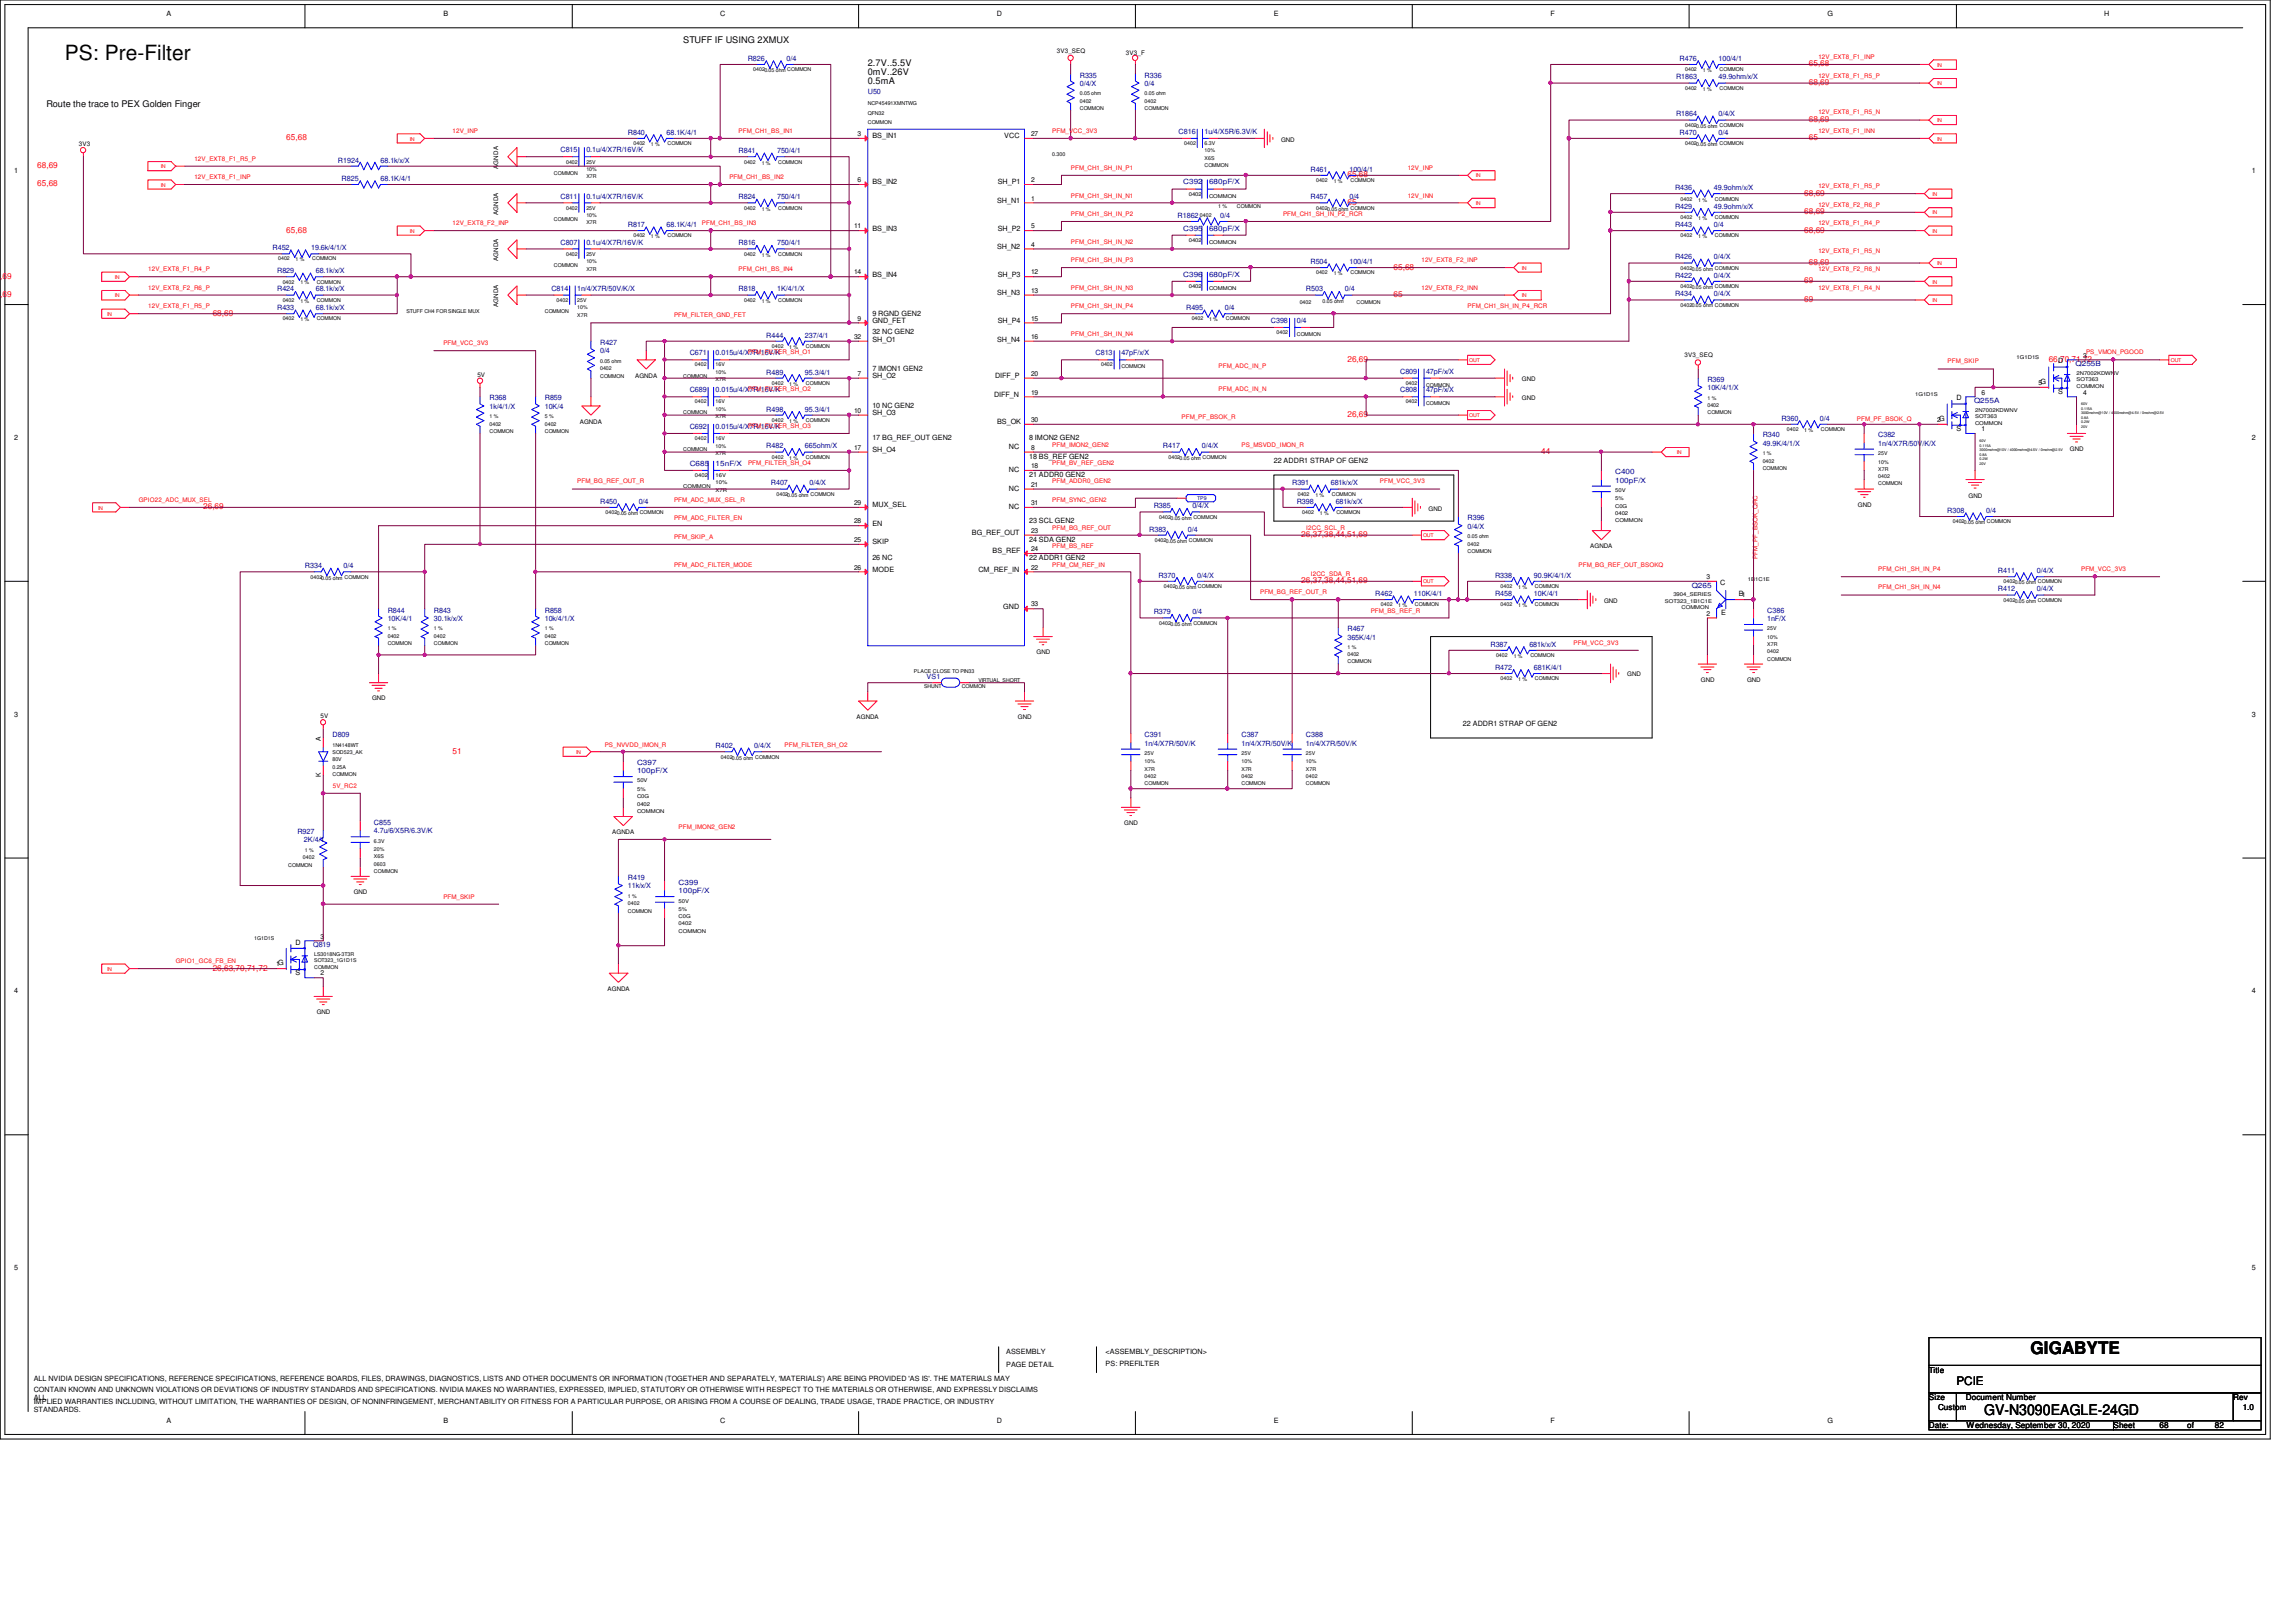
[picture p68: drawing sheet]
<svg xmlns="http://www.w3.org/2000/svg" width="297mm" height="210mm" viewBox="0 0 297 210" stroke-linecap="round" stroke-linejoin="round" font-family="sans-serif">
<defs><g id="words">
<text font-size="2.7" x="8.4" y="7.7">PS: Pre-Filter</text>
<text font-size="2.2" x="262.7" y="175.2">GIGABYTE</text>
<text font-size="1.9" x="256.7" y="183.1">GV-N3090EAGLE-24GD</text>
<text font-size="1.5" x="253.1" y="179.3">PCIE</text>
<g font-size="1.2">
<text x="88.4" y="5.5">STUFF IF USING 2XMUX</text>
<text x="112.3" y="10.9">0.5mA</text>
<text x="112.3" y="8.5">2.7V..5.5V</text>
<text x="112.3" y="9.7">0mV..26V</text>
<text x="6" y="13.9">Route the trace to PEX Golden Finger</text>
</g>
<g font-size="1.1" fill="#f00">
<text x="234" y="11">68,69</text>
<text x="234" y="8.6">65,68</text>
<text x="234" y="15.8">68,69</text>
<text x="4.8" y="21.8">68,69</text>
<text x="37" y="18.2">65,68</text>
<text x="174.3" y="22.9">65,68</text>
<text x="234" y="18.2">65</text>
<text x="4.8" y="24.1">65,68</text>
<text x="174.3" y="26.5">65</text>
<text x="233.4" y="27.7">68,69</text>
<text x="233.4" y="25.3">68,69</text>
<text x="37" y="30.1">65,68</text>
<text x="180.3" y="34.9">65,68</text>
<text x="233.4" y="30.1">68,69</text>
<text x="234" y="34.3">68,69</text>
<text x="-.6" y="38.4">8,69</text>
<text x="-.6" y="36.1">8,69</text>
<text x="27.5" y="40.9">68,69</text>
<text x="180.3" y="38.4">65</text>
<text x="233.4" y="39.1">69</text>
<text x="233.4" y="36.7">69</text>
<text x="174.3" y="46.8">26,69</text>
<text x="265" y="46.8">66,70,71,72</text>
<text x="174.3" y="54">26,69</text>
<text x="199.4" y="58.8">44</text>
<text x="26.3" y="65.9">26,69</text>
<text x="168.4" y="69.5">26,37,38,44,51,69</text>
<text x="168.4" y="75.5">26,37,38,44,51,69</text>
<text x="58.5" y="97.5">51</text>
<text x="27.5" y="125.6">26,63,70,71,72</text>
</g>
<g font-size="1.1">
<text x="249.6" y="177.7">Title</text>
<text x="249.6" y="181.2">Size</text>
<text x="249.6" y="184.8">Date:</text>
<text x="250.7" y="182.4">Custom</text>
<text x="254.3" y="181.2">Document Number</text>
<text x="254.4" y="184.8">Wednesday, September 30, 2020</text>
<text x="273.4" y="184.8">Sheet</text>
<text x="279.4" y="184.8">68</text>
<text x="283" y="184.8">of</text>
<text x="286.6" y="184.8">82</text>
<text x="288.9" y="181.2">Rev</text>
<text x="290.1" y="182.4">1.0</text>
</g>
<g font-size=".9">
<text x="21.5" y="2">A</text>
<text x="57.4" y="2">B</text>
<text x="93.2" y="2">C</text>
<text x="129" y="2">D</text>
<text x="164.8" y="2">E</text>
<text x="200.6" y="2">F</text>
<text x="236.4" y="2">G</text>
<text x="272.2" y="2">H</text>
<text x="111" y="17.6">3</text>
<text x="112.9" y="17.9">BS_IN1</text>
<text x="129.9" y="17.9">VCC</text>
<text x="133.4" y="17.6">27</text>
<text x="1.8" y="22.4">1</text>
<text x="111" y="23.6">6</text>
<text x="112.9" y="23.9">BS_IN2</text>
<text x="129.1" y="23.9">SH_P1</text>
<text x="133.4" y="23.6">2</text>
<text x="291.3" y="22.4">1</text>
<text x="110.5" y="29.5">11</text>
<text x="112.9" y="29.8">BS_IN3</text>
<text x="129" y="26.3">SH_N1</text>
<text x="129.1" y="29.8">SH_P2</text>
<text x="133.4" y="26">1</text>
<text x="133.4" y="29.5">5</text>
<text x="110.5" y="35.5">14</text>
<text x="112.9" y="35.8">BS_IN4</text>
<text x="129" y="32.3">SH_N2</text>
<text x="129.1" y="35.8">SH_P3</text>
<text x="133.4" y="31.9">4</text>
<text x="133.4" y="35.5">12</text>
<text x="111" y="41.5">9</text>
<text x="112.9" y="41.8">GND_FET</text>
<text x="112.9" y="40.9">9 RGND GEN2</text>
<text x="129" y="38.2">SH_N3</text>
<text x="129.1" y="41.8">SH_P4</text>
<text x="133.4" y="37.9">13</text>
<text x="133.4" y="41.5">15</text>
<text x="110.5" y="43.9">32</text>
<text x="112.9" y="44.2">SH_O1</text>
<text x="112.9" y="43.2">32 NC GEN2</text>
<text x="129" y="44.2">SH_N4</text>
<text x="133.4" y="43.9">16</text>
<text x="266.3" y="47">D</text>
<text x="269.5" y="46.3">3</text>
<text x="110.5" y="53.4">10</text>
<text x="111" y="48.6">7</text>
<text x="112.9" y="48.9">SH_O2</text>
<text x="112.9" y="53.7">SH_O3</text>
<text x="112.9" y="48">7 IMON1 GEN2</text>
<text x="112.9" y="52.8">10 NC GEN2</text>
<text x="128.6" y="51.4">DIFF_N</text>
<text x="128.7" y="48.9">DIFF_P</text>
<text x="133.4" y="51.1">19</text>
<text x="133.4" y="48.6">20</text>
<text x="253.1" y="51.8">D</text>
<text x="256.4" y="51.1">6</text>
<text x="263.7" y="49.8">5G</text>
<text x="266.3" y="51">S</text>
<text x="269.5" y="51.1">4</text>
<text x="1.8" y="56.9">2</text>
<text x="110.5" y="58.2">17</text>
<text x="112.9" y="58.5">SH_O4</text>
<text x="112.9" y="56.9">17 BG_REF_OUT GEN2</text>
<text x="129" y="54.9">BS_OK</text>
<text x="130.5" y="58.2">NC</text>
<text x="133.1" y="56.9">8 IMON2 GEN2</text>
<text x="133.1" y="59.4">18 BS_REF GEN2</text>
<text x="133.4" y="58.2">8</text>
<text x="133.4" y="54.6">30</text>
<text x="164.8" y="59.9">22 ADDR1 STRAP OF GEN2</text>
<text x="250.6" y="54.6">2G</text>
<text x="253.1" y="55.8">S</text>
<text x="256.4" y="55.8">1</text>
<text x="291.3" y="56.9">2</text>
<text x="110.5" y="65.4">29</text>
<text x="112.9" y="65.7">MUX_SEL</text>
<text x="130.5" y="61.1">NC</text>
<text x="130.5" y="63.5">NC</text>
<text x="130.5" y="65.9">NC</text>
<text x="133.1" y="61.7">21 ADDR0 GEN2</text>
<text x="133.4" y="60.6">18</text>
<text x="133.4" y="63">21</text>
<text x="133.4" y="65.4">31</text>
<text x="110.5" y="70.1">25</text>
<text x="110.5" y="67.7">28</text>
<text x="112.9" y="70.4">SKIP</text>
<text x="112.9" y="68.1">EN</text>
<text x="125.7" y="69.3">BG_REF_OUT</text>
<text x="128.4" y="71.6">BS_REF</text>
<text x="133.1" y="70.1">24 SDA GEN2</text>
<text x="133.1" y="67.7">23 SCL GEN2</text>
<text x="133.4" y="69">23</text>
<text x="133.4" y="71.3">24</text>
<text x="110.5" y="73.7">26</text>
<text x="112.9" y="74">MODE</text>
<text x="112.9" y="72.5">26 NC</text>
<text x="126.6" y="74">CM_REF_IN</text>
<text x="133.1" y="72.5">22 ADDR1 GEN2</text>
<text x="133.4" y="73.7">22</text>
<text x="220.8" y="74.9">3</text>
<text x="222.5" y="75.7">C</text>
<text x="225" y="77.1">B1</text>
<text x="129.8" y="78.8">GND</text>
<text x="133.4" y="78.5">33</text>
<text x="220.8" y="79.7">2</text>
<text x="222.7" y="79.6">E</text>
<text x="1.8" y="92.8">3</text>
<text x="41.5" y="95.8" transform="rotate(-90 41.5 95.8)">A</text>
<text x="189.3" y="94">22 ADDR1 STRAP OF GEN2</text>
<text x="291.3" y="92.8">3</text>
<text x="41.5" y="100.5" transform="rotate(-90 41.5 100.5)">K</text>
<text x="35.7" y="125.1">1G</text>
<text x="38.2" y="122.3">D</text>
<text x="41.5" y="121.5">3</text>
<text x="1.8" y="128.6">4</text>
<text x="38.2" y="126.2">S</text>
<text x="41.5" y="126.2">2</text>
<text x="291.3" y="128.6">4</text>
<text x="1.8" y="164.4">5</text>
<text x="291.3" y="164.4">5</text>
<text x="4.4" y="178.7">ALL NVIDIA DESIGN SPECIFICATIONS, REFERENCE SPECIFICATIONS, REFERENCE BOARDS, FILES, DRAWINGS, DIAGNOSTICS, LISTS AND OTHER DOCUMENTS OR INFORMATION (TOGETHER AND SEPARATELY, 'MATERIALS') ARE BEING PROVIDED 'AS IS'. THE MATERIALS MAY</text>
<text x="130.2" y="177">PAGE DETAIL</text>
<text x="130.2" y="175.3">ASSEMBLY</text>
<text x="143" y="175.3">&lt;ASSEMBLY_DESCRIPTION&gt;</text>
<text x="143" y="176.8">PS: PREFILTER</text>
<text x="4.4" y="180.2">CONTAIN KNOWN AND UNKNOWN VIOLATIONS OR DEVIATIONS OF INDUSTRY STANDARDS AND SPECIFICATIONS. NVIDIA MAKES NO WARRANTIES, EXPRESSED, IMPLIED, STATUTORY OR OTHERWISE WITH RESPECT TO THE MATERIALS OR OTHERWISE, AND EXPRESSLY DISCLAIMS</text>
<text x="4.4" y="181.1">ALL</text>
<text x="4.4" y="181.7">IMPLIED WARRANTIES INCLUDING, WITHOUT LIMITATION, THE WARRANTIES OF DESIGN, OF NONINFRINGEMENT, MERCHANTABILITY OR FITNESS FOR A PARTICULAR PURPOSE, OR ARISING FROM A COURSE OF DEALING, TRADE USAGE, TRADE PRACTICE, OR INDUSTRY</text>
<text x="4.4" y="182.7">STANDARDS.</text>
<text x="21.5" y="184.1">A</text>
<text x="57.4" y="184.1">B</text>
<text x="93.2" y="184.1">C</text>
<text x="129" y="184.1">D</text>
<text x="164.8" y="184.1">E</text>
<text x="200.6" y="184.1">F</text>
<text x="236.4" y="184.1">G</text>
</g>
<g font-size=".9" fill="#00007f">
<text x="96.7" y="7.9">R826</text>
<text x="101.8" y="7.9">0/4</text>
<text x="139.7" y="10">R335</text>
<text x="139.7" y="11.1">0/4/X</text>
<text x="148.1" y="10">R336</text>
<text x="148.1" y="11.1">0/4</text>
<text x="216.8" y="10.3">R1863</text>
<text x="217.3" y="7.9">R476</text>
<text x="222.3" y="7.9">100/4/1</text>
<text x="222.3" y="10.3">49.9ohm/x/X</text>
<text x="81.2" y="17.4">R840</text>
<text x="86.2" y="17.4">68.1K/4/1</text>
<text x="112.3" y="12.2">U50</text>
<text x="152.5" y="17.3">C816</text>
<text x="155.8" y="17.3">1u/4/X5R/6.3V/K</text>
<text x="216.8" y="15.1">R1864</text>
<text x="217.3" y="17.4">R470</text>
<text x="222.3" y="15.1">0/4/X</text>
<text x="222.3" y="17.4">0/4</text>
<text x="43.7" y="21">R1924</text>
<text x="44.2" y="23.4">R825</text>
<text x="49.2" y="23.4">68.1K/4/1</text>
<text x="49.2" y="21">68.1k/x/X</text>
<text x="72.5" y="19.7">C815</text>
<text x="75.9" y="19.7">0.1u/4/X7R/16V/K</text>
<text x="95.5" y="19.8">R841</text>
<text x="100.5" y="19.8">750/4/1</text>
<text x="153.1" y="23.9">C392</text>
<text x="156.4" y="23.9">680pF/X</text>
<text x="169.5" y="22.2">R461</text>
<text x="174.6" y="22.2">100/4/1</text>
<text x="72.5" y="25.7">C811</text>
<text x="75.9" y="25.7">0.1u/4/X7R/16V/K</text>
<text x="81.2" y="29.4">R817</text>
<text x="86.2" y="29.4">68.1K/4/1</text>
<text x="95.5" y="25.8">R824</text>
<text x="100.5" y="25.8">750/4/1</text>
<text x="152.4" y="28.2">R1862</text>
<text x="153.1" y="29.8">C395</text>
<text x="156.4" y="29.8">680pF/X</text>
<text x="157.9" y="28.2">0/4</text>
<text x="169.5" y="25.8">R457</text>
<text x="174.6" y="25.8">0/4</text>
<text x="216.7" y="29.4">R443</text>
<text x="216.7" y="27">R429</text>
<text x="216.7" y="24.6">R436</text>
<text x="221.7" y="29.4">0/4</text>
<text x="221.7" y="27">49.9ohm/x/X</text>
<text x="221.7" y="24.6">49.9ohm/x/X</text>
<text x="35.3" y="32.3">R452</text>
<text x="35.9" y="35.3">R829</text>
<text x="40.3" y="32.3">19.6k/4/1/X</text>
<text x="40.8" y="35.3">68.1k/x/X</text>
<text x="72.5" y="31.7">C807</text>
<text x="75.9" y="31.7">0.1u/4/X7R/16V/K</text>
<text x="95.5" y="31.7">R816</text>
<text x="100.5" y="31.7">750/4/1</text>
<text x="153.1" y="35.8">C396</text>
<text x="156.4" y="35.8">680pF/X</text>
<text x="169.5" y="34.2">R504</text>
<text x="174.6" y="34.2">100/4/1</text>
<text x="216.7" y="35.9">R422</text>
<text x="216.7" y="33.6">R426</text>
<text x="221.7" y="35.9">0/4/X</text>
<text x="221.7" y="33.6">0/4/X</text>
<text x="35.9" y="40.1">R433</text>
<text x="35.9" y="37.7">R424</text>
<text x="40.8" y="40.1">68.1k/x/X</text>
<text x="40.8" y="37.7">68.1k/x/X</text>
<text x="71.3" y="37.6">C814</text>
<text x="74.7" y="37.6">1n/4/X7R/50V/K/X</text>
<text x="95.5" y="37.7">R818</text>
<text x="100.5" y="37.7">1K/4/1/X</text>
<text x="153.5" y="40.1">R495</text>
<text x="158.5" y="40.1">0/4</text>
<text x="164.4" y="41.8">C398</text>
<text x="167.8" y="41.8">0/4</text>
<text x="168.9" y="37.7">R503</text>
<text x="174" y="37.7">0/4</text>
<text x="216.7" y="38.3">R434</text>
<text x="221.7" y="38.3">0/4/X</text>
<text x="77.6" y="44.7">R427</text>
<text x="77.6" y="45.7">0/4</text>
<text x="89.2" y="46">C671</text>
<text x="92.6" y="46">0.015u/4/X7R/16V/K</text>
<text x="99.1" y="43.7">R444</text>
<text x="104.1" y="43.7">237/4/1</text>
<text x="141.7" y="46">C813</text>
<text x="145.1" y="46">47pF/x/X</text>
<text x="268.5" y="47.4">Q255B</text>
<text x="63.3" y="51.8">R368</text>
<text x="63.3" y="52.9">1k/4/1/X</text>
<text x="70.5" y="51.8">R859</text>
<text x="70.5" y="52.9">10K/4</text>
<text x="89.2" y="50.8">C689</text>
<text x="92.6" y="50.8">0.015u/4/X7R/16V/K</text>
<text x="99.1" y="53.3">R498</text>
<text x="99.1" y="48.5">R489</text>
<text x="104.1" y="53.3">95.3/4/1</text>
<text x="104.1" y="48.5">95.3/4/1</text>
<text x="181.1" y="50.8">C808</text>
<text x="181.1" y="48.3">C809</text>
<text x="184.5" y="50.8">47pF/x/X</text>
<text x="184.5" y="48.3">47pF/x/X</text>
<text x="220.9" y="49.4">R369</text>
<text x="220.9" y="50.5">10K/4/1/X</text>
<text x="255.4" y="52.2">Q255A</text>
<text x="89.2" y="55.5">C692</text>
<text x="92.6" y="55.5">0.015u/4/X7R/16V/K</text>
<text x="99.1" y="58">R482</text>
<text x="104.1" y="58">665ohm/X</text>
<text x="150.4" y="58">R417</text>
<text x="155.5" y="58">0/4/X</text>
<text x="228" y="56.6">R340</text>
<text x="228" y="57.7">49.9K/4/1/X</text>
<text x="230.5" y="54.4">R360</text>
<text x="235.5" y="54.4">0/4</text>
<text x="243" y="56.6">C382</text>
<text x="243" y="57.7">1n/4/X7R/50V/K/X</text>
<text x="77.6" y="65.2">R450</text>
<text x="82.6" y="65.2">0/4</text>
<text x="89.2" y="60.3">C685</text>
<text x="92.6" y="60.3">15nF/X</text>
<text x="99.7" y="62.8">R407</text>
<text x="104.7" y="62.8">0/4/X</text>
<text x="149.3" y="65.8">R385</text>
<text x="154.3" y="65.8">0/4/X</text>
<text x="167.2" y="62.8">R391</text>
<text x="167.8" y="65.2">R398</text>
<text x="172.2" y="62.8">681k/x/X</text>
<text x="172.8" y="65.2">681k/x/X</text>
<text x="209" y="61.4">C400</text>
<text x="209" y="62.4">100pF/X</text>
<text x="148.7" y="68.8">R383</text>
<text x="153.7" y="68.8">0/4</text>
<text x="189.9" y="67.4">R396</text>
<text x="189.9" y="68.4">0/4/X</text>
<text x="251.9" y="66.4">R308</text>
<text x="257" y="66.4">0/4</text>
<text x="39.5" y="73.5">R334</text>
<text x="44.4" y="73.5">0/4</text>
<text x="149.9" y="74.8">R370</text>
<text x="154.9" y="74.8">0/4/X</text>
<text x="177.9" y="77.1">R462</text>
<text x="182.9" y="77.1">110K/4/1</text>
<text x="193.4" y="77.1">R458</text>
<text x="193.4" y="74.8">R338</text>
<text x="198.5" y="77.1">10K/4/1</text>
<text x="198.5" y="74.8">90.9K/4/1/X</text>
<text x="218.9" y="76.1">Q265</text>
<text x="258.5" y="76.5">R412</text>
<text x="258.5" y="74.1">R411</text>
<text x="263.5" y="76.5">0/4/X</text>
<text x="263.5" y="74.1">0/4/X</text>
<text x="50.2" y="79.3">R844</text>
<text x="50.2" y="80.3">10K/4/1</text>
<text x="56.1" y="79.3">R843</text>
<text x="56.1" y="80.3">30.1k/x/X</text>
<text x="70.5" y="79.3">R858</text>
<text x="70.5" y="80.3">10k/4/1/X</text>
<text x="149.3" y="79.5">R379</text>
<text x="154.3" y="79.5">0/4</text>
<text x="174.3" y="81.7">R467</text>
<text x="174.3" y="82.8">365K/4/1</text>
<text x="192.8" y="83.7">R387</text>
<text x="197.9" y="83.7">681k/x/X</text>
<text x="228.6" y="79.3">C386</text>
<text x="228.6" y="80.3">1nF/X</text>
<text x="119.9" y="87.9">VS1</text>
<text x="193.4" y="86.7">R472</text>
<text x="198.5" y="86.7">681K/4/1</text>
<text x="43" y="95.4">D809</text>
<text x="148.1" y="95.4">C391</text>
<text x="160.6" y="95.4">C387</text>
<text x="168.9" y="95.4">C388</text>
<text x="82.4" y="99">C397</text>
<text x="82.4" y="100">100pF/X</text>
<text x="92.6" y="96.8">R402</text>
<text x="97.6" y="96.8">0/4/X</text>
<text x="148.1" y="96.5">1n/4/X7R/50V/K</text>
<text x="160.6" y="96.5">1n/4/X7R/50V/K</text>
<text x="168.9" y="96.5">1n/4/X7R/50V/K</text>
<text x="38.5" y="107.9">R927</text>
<text x="48.4" y="106.7">C855</text>
<text x="48.4" y="107.8">4.7u/6/X5R/6.3V/K</text>
<text x="39.3" y="109">2K/4/1</text>
<text x="81.2" y="113.9">R419</text>
<text x="81.2" y="115">11k/x/X</text>
<text x="87.8" y="114.5">C399</text>
<text x="87.8" y="115.6">100pF/X</text>
<text x="40.5" y="122.6">Q819</text>
</g>
<g font-size=".8">
<text x="136.7" y="6.9">3V3_SEQ</text>
<text x="145.7" y="7.1">3V3_F</text>
<text x="10.2" y="18.9">3V3</text>
<text x="64.4" y="21.8" transform="rotate(-90 64.4 21.8)">AGNDA</text>
<text x="165.7" y="18.3">GND</text>
<text x="64.4" y="27.8" transform="rotate(-90 64.4 27.8)">AGNDA</text>
<text x="64.4" y="33.8" transform="rotate(-90 64.4 33.8)">AGNDA</text>
<text x="64.4" y="39.8" transform="rotate(-90 64.4 39.8)">AGNDA</text>
<text x="217.9" y="46.2">3V3_SEQ</text>
<text x="61.8" y="48.8">5V</text>
<text x="82.2" y="48.9">AGNDA</text>
<text x="196.9" y="51.7">GND</text>
<text x="196.9" y="49.4">GND</text>
<text x="75" y="54.8">AGNDA</text>
<text x="267.8" y="58.4">GND</text>
<text x="240.4" y="65.6">GND</text>
<text x="254.7" y="64.4">GND</text>
<text x="184.8" y="66.1">GND</text>
<text x="205.7" y="71">AGNDA</text>
<text x="207.5" y="78">GND</text>
<text x="134.1" y="84.7">GND</text>
<text x="210.5" y="87.5">GND</text>
<text x="220" y="88.3">GND</text>
<text x="226" y="88.3">GND</text>
<text x="41.5" y="92.9">5V</text>
<text x="48.1" y="90.6">GND</text>
<text x="110.8" y="93">AGNDA</text>
<text x="131.7" y="93">GND</text>
<text x="79.2" y="107.9">AGNDA</text>
<text x="145.5" y="106.8">GND</text>
<text x="45.8" y="115.7">GND</text>
<text x="41" y="131.2">GND</text>
<text x="78.6" y="128.3">AGNDA</text>
</g>
<g font-size=".8" fill="#f00">
<text x="235.2" y="7.7">12V_EXT8_F1_INP</text>
<text x="235.2" y="10">12V_EXT8_F1_R5_P</text>
<text x="58.5" y="17.2">12V_INP</text>
<text x="95.5" y="17.2">PFM_CH1_BS_IN1</text>
<text x="136.1" y="17.2">PFM_VCC_3V3</text>
<text x="235.2" y="17.2">12V_EXT8_F1_INN</text>
<text x="235.2" y="14.8">12V_EXT8_F1_R5_N</text>
<text x="25.1" y="23.2">12V_EXT8_F1_INP</text>
<text x="25.1" y="20.8">12V_EXT8_F1_R5_P</text>
<text x="94.4" y="23.2">PFM_CH1_BS_IN2</text>
<text x="138.6" y="22">PFM_CH1_SH_IN_P1</text>
<text x="182.1" y="22">12V_INP</text>
<text x="58.5" y="29.1">12V_EXT8_F2_INP</text>
<text x="90.8" y="29.1">PFM_CH1_BS_IN3</text>
<text x="138.6" y="25.6">PFM_CH1_SH_IN_N1</text>
<text x="138.6" y="27.9">PFM_CH1_SH_IN_P2</text>
<text x="166" y="27.9">PFM_CH1_SH_IN_P2_RCR</text>
<text x="182.1" y="25.6">12V_INN</text>
<text x="235.2" y="29.1">12V_EXT8_F1_R4_P</text>
<text x="235.2" y="24.4">12V_EXT8_F1_R5_P</text>
<text x="235.2" y="26.8">12V_EXT8_F2_R6_P</text>
<text x="19.2" y="35.1">12V_EXT8_F1_R4_P</text>
<text x="95.5" y="35.1">PFM_CH1_BS_IN4</text>
<text x="138.6" y="31.5">PFM_CH1_SH_IN_N2</text>
<text x="138.6" y="33.9">PFM_CH1_SH_IN_P3</text>
<text x="183.9" y="33.9">12V_EXT8_F2_INP</text>
<text x="235.2" y="32.7">12V_EXT8_F1_R5_N</text>
<text x="235.2" y="35.1">12V_EXT8_F2_R6_N</text>
<text x="19.2" y="39.9">12V_EXT8_F1_R5_P</text>
<text x="19.2" y="37.5">12V_EXT8_F2_R6_P</text>
<text x="87.2" y="41.1">PFM_FILTER_GND_FET</text>
<text x="138.6" y="37.5">PFM_CH1_SH_IN_N3</text>
<text x="138.6" y="39.9">PFM_CH1_SH_IN_P4</text>
<text x="183.9" y="37.5">12V_EXT8_F2_INN</text>
<text x="189.9" y="39.9">PFM_CH1_SH_IN_P4_RCR</text>
<text x="235.2" y="37.5">12V_EXT8_F1_R4_N</text>
<text x="57.4" y="44.7">PFM_VCC_3V3</text>
<text x="96.8" y="45.8">PFM_FILTER_SH_O1</text>
<text x="138.6" y="43.5">PFM_CH1_SH_IN_N4</text>
<text x="157.6" y="47.6">PFM_ADC_IN_P</text>
<text x="252" y="47">PFM_SKIP</text>
<text x="269.9" y="45.8">PS_VMON_PGOOD</text>
<text x="96.8" y="50.6">PFM_FILTER_SH_O2</text>
<text x="157.6" y="50.6">PFM_ADC_IN_N</text>
<text x="96.8" y="55.4">PFM_FILTER_SH_O3</text>
<text x="136.1" y="57.8">PFM_IMON2_GEN2</text>
<text x="152.9" y="54.2">PFM_PF_BSOK_R</text>
<text x="160.6" y="57.8">PS_MSVDD_IMON_R</text>
<text x="240.2" y="54.4">PFM_PF_BSOK_Q</text>
<text x="17.9" y="64.9">GPIO22_ADC_MUX_SEL</text>
<text x="74.7" y="62.6">PFM_BG_REF_OUT_R</text>
<text x="87.2" y="64.9">PFM_ADC_MUX_SEL_R</text>
<text x="96.8" y="60.2">PFM_FILTER_SH_O4</text>
<text x="136.1" y="62.6">PFM_ADDR0_GEN2</text>
<text x="136.1" y="60.2">PFM_BV_REF_GEN2</text>
<text x="136.1" y="64.9">PFM_SYNC_GEN2</text>
<text x="178.5" y="62.6">PFM_VCC_3V3</text>
<text x="87.2" y="67.4">PFM_ADC_FILTER_EN</text>
<text x="87.2" y="69.7">PFM_SKIP_A</text>
<text x="136.1" y="68.5">PFM_BG_REF_OUT</text>
<text x="136.1" y="70.9">PFM_BS_REF</text>
<text x="169" y="68.5">I2CC_SCL_R</text>
<text x="87.2" y="73.3">PFM_ADC_FILTER_MODE</text>
<text x="136.1" y="73.3">PFM_CM_REF_IN</text>
<text x="163" y="76.9">PFM_BG_REF_OUT_R</text>
<text x="169.6" y="74.5">I2CC_SDA_R</text>
<text x="204.2" y="73.3">PFM_BG_REF_OUT_BSOKQ</text>
<text x="227.4" y="72.3" transform="rotate(-90 227.4 72.3)">PFM_PF_BSOK_QRC</text>
<text x="243" y="76.3">PFM_CH1_SH_IN_N4</text>
<text x="243" y="73.9">PFM_CH1_SH_IN_P4</text>
<text x="269.2" y="73.9">PFM_VCC_3V3</text>
<text x="177.3" y="79.3">PFM_BS_REF_R</text>
<text x="203.6" y="83.4">PFM_VCC_3V3</text>
<text x="43" y="102">5V_RC2</text>
<text x="78.2" y="96.6">PS_NVVDD_IMON_R</text>
<text x="101.5" y="96.6">PFM_FILTER_SH_O2</text>
<text x="87.8" y="107.3">PFM_IMON2_GEN2</text>
<text x="57.4" y="116.3">PFM_SKIP</text>
<text x="22.7" y="124.6">GPIO1_GC6_FB_EN</text>
</g>
<g font-size=".7">
<text x="97.4" y="9.2">04020.05 ohm COMMON</text>
<text x="218" y="9.2">0402</text>
<text x="218" y="11.6">0402</text>
<text x="220.3" y="11.7">1 %</text>
<text x="220.3" y="9.4">1 %</text>
<text x="222.5" y="11.6">COMMON</text>
<text x="222.5" y="9.2">COMMON</text>
<text x="112.3" y="13.6">NCP45491XMNTWG</text>
<text x="112.3" y="14.9">QFN32</text>
<text x="112.3" y="16">COMMON</text>
<text x="139.7" y="14.2">COMMON</text>
<text x="139.7" y="12.3">0.05 ohm</text>
<text x="139.7" y="13.3">0402</text>
<text x="148.1" y="14.2">COMMON</text>
<text x="148.1" y="12.3">0.05 ohm</text>
<text x="148.1" y="13.3">0402</text>
<text x="218" y="16.4">04020.05 ohm COMMON</text>
<text x="71.7" y="22.6">COMMON</text>
<text x="73.2" y="21.2">0402</text>
<text x="75.9" y="22.1">10%</text>
<text x="75.9" y="21.2">25V</text>
<text x="75.9" y="23.1">X7R</text>
<text x="82" y="18.8">0402</text>
<text x="84.2" y="18.9">1 %</text>
<text x="86.4" y="18.8">COMMON</text>
<text x="96.3" y="21.2">0402</text>
<text x="98.5" y="21.3">1 %</text>
<text x="100.7" y="21.2">COMMON</text>
<text x="136.1" y="20.2">0.300</text>
<text x="153.2" y="18.8">0402</text>
<text x="155.8" y="21.6">COMMON</text>
<text x="155.8" y="19.7">10%</text>
<text x="155.8" y="18.8">6.3V</text>
<text x="155.8" y="20.7">X6S</text>
<text x="170.3" y="23.5">0402</text>
<text x="172.5" y="23.7">1 %</text>
<text x="174.7" y="23.5">COMMON</text>
<text x="218" y="18.8">04020.05 ohm COMMON</text>
<text x="71.7" y="28.6">COMMON</text>
<text x="73.2" y="27.1">0402</text>
<text x="75.9" y="27.1">25V</text>
<text x="75.9" y="28.1">10%</text>
<text x="75.9" y="29">X7R</text>
<text x="96.3" y="27.1">0402</text>
<text x="98.5" y="27.3">1 %</text>
<text x="100.7" y="27.1">COMMON</text>
<text x="153.8" y="25.4">0402</text>
<text x="155.2" y="28.1">0402</text>
<text x="156.4" y="25.6">COMMON</text>
<text x="157.6" y="26.9">1 %</text>
<text x="160" y="26.9">COMMON</text>
<text x="170.3" y="27.1">04020.05 ohm COMMON</text>
<text x="217.4" y="28.3">0402</text>
<text x="217.4" y="26">0402</text>
<text x="219.7" y="28.4">1 %</text>
<text x="219.7" y="26.1">1 %</text>
<text x="221.9" y="28.3">COMMON</text>
<text x="221.9" y="26">COMMON</text>
<text x="36" y="33.7">0402</text>
<text x="38.2" y="33.8">1 %</text>
<text x="40.4" y="33.7">COMMON</text>
<text x="71.7" y="34.5">COMMON</text>
<text x="73.2" y="33.1">0402</text>
<text x="75.9" y="33.1">25V</text>
<text x="75.9" y="34.1">10%</text>
<text x="75.9" y="35">X7R</text>
<text x="82" y="30.7">0402</text>
<text x="84.2" y="30.8">1 %</text>
<text x="86.4" y="30.7">COMMON</text>
<text x="96.3" y="33.1">0402</text>
<text x="98.5" y="33.2">1 %</text>
<text x="100.7" y="33.1">COMMON</text>
<text x="153.8" y="31.3">0402</text>
<text x="156.4" y="31.5">COMMON</text>
<text x="170.3" y="35.5">0402</text>
<text x="172.5" y="35.6">1 %</text>
<text x="174.7" y="35.5">COMMON</text>
<text x="217.4" y="34.9">04020.05 ohm COMMON</text>
<text x="217.4" y="30.7">0402</text>
<text x="219.7" y="30.8">1 %</text>
<text x="221.9" y="30.7">COMMON</text>
<text x="36.6" y="39.1">0402</text>
<text x="36.6" y="36.7">0402</text>
<text x="36.6" y="41.4">0402</text>
<text x="38.9" y="41.6">1 %</text>
<text x="38.9" y="39.2">1 %</text>
<text x="38.9" y="36.8">1 %</text>
<text x="41" y="41.4">COMMON</text>
<text x="41" y="39.1">COMMON</text>
<text x="41" y="36.7">COMMON</text>
<text x="52.6" y="40.5">STUFF CH4 FOR SINGLE MUX</text>
<text x="70.5" y="40.5">COMMON</text>
<text x="72" y="39.1">0402</text>
<text x="74.7" y="39.1">25V</text>
<text x="74.7" y="40">10%</text>
<text x="74.7" y="41">X7R</text>
<text x="96.3" y="39.1">0402</text>
<text x="98.5" y="39.2">1 %</text>
<text x="100.7" y="39.1">COMMON</text>
<text x="153.8" y="37.3">0402</text>
<text x="154.2" y="41.4">0402</text>
<text x="156.4" y="37.5">COMMON</text>
<text x="156.4" y="41.6">1 %</text>
<text x="158.6" y="41.4">COMMON</text>
<text x="168.1" y="39.3">0402</text>
<text x="171.1" y="39.2">0.05 ohm</text>
<text x="175.5" y="39.3">COMMON</text>
<text x="217.4" y="39.7">04020.05 ohm COMMON</text>
<text x="217.4" y="37.3">04020.05 ohm COMMON</text>
<text x="77.6" y="46.9">0.05 ohm</text>
<text x="77.6" y="47.9">0402</text>
<text x="89.9" y="47.4">0402</text>
<text x="92.6" y="47.4">16V</text>
<text x="99.9" y="45">0402</text>
<text x="102.1" y="45.2">1 %</text>
<text x="104.3" y="45">COMMON</text>
<text x="142.4" y="47.4">0402</text>
<text x="145.1" y="47.7">COMMON</text>
<text x="165.1" y="43.3">0402</text>
<text x="167.8" y="43.5">COMMON</text>
<text x="260.9" y="46.5">1G1D1S</text>
<text x="77.6" y="48.9">COMMON</text>
<text x="88.4" y="53.6">COMMON</text>
<text x="88.4" y="48.9">COMMON</text>
<text x="89.9" y="52.2">0402</text>
<text x="92.6" y="53.2">10%</text>
<text x="92.6" y="49.4">X7R</text>
<text x="92.6" y="48.4">10%</text>
<text x="92.6" y="52.2">16V</text>
<text x="99.9" y="49.8">0402</text>
<text x="102.1" y="50">1 %</text>
<text x="104.3" y="49.8">COMMON</text>
<text x="181.9" y="52.2">0402</text>
<text x="181.9" y="49.8">0402</text>
<text x="184.5" y="52.5">COMMON</text>
<text x="184.5" y="50">COMMON</text>
<text x="220.9" y="53.6">COMMON</text>
<text x="220.9" y="52.7">0402</text>
<text x="220.9" y="51.7">1 %</text>
<text x="247.8" y="51.3">1G1D1S</text>
<text x="255.5" y="53.3">2N7002KDWNV</text>
<text x="268.6" y="48.5">2N7002KDWNV</text>
<text x="268.6" y="49.4">SOT363</text>
<text x="268.6" y="50.2">COMMON</text>
<text x="63.3" y="54.1">1 %</text>
<text x="63.3" y="55.1">0402</text>
<text x="63.3" y="56">COMMON</text>
<text x="70.5" y="56">COMMON</text>
<text x="70.5" y="55.1">0402</text>
<text x="70.5" y="54.1">5 %</text>
<text x="88.4" y="58.4">COMMON</text>
<text x="89.9" y="57">0402</text>
<text x="92.6" y="58">10%</text>
<text x="92.6" y="58.9">X7R</text>
<text x="92.6" y="57">16V</text>
<text x="92.6" y="54.1">X7R</text>
<text x="99.9" y="59.4">0402</text>
<text x="99.9" y="54.6">0402</text>
<text x="102.1" y="59.5">1 %</text>
<text x="102.1" y="54.7">1 %</text>
<text x="104.3" y="54.6">COMMON</text>
<text x="104.3" y="59.4">COMMON</text>
<text x="151.2" y="59.4">04020.05 ohm COMMON</text>
<text x="228" y="58.9">1 %</text>
<text x="228" y="59.9">0402</text>
<text x="231.2" y="55.8">0402</text>
<text x="233.4" y="55.9">1 %</text>
<text x="235.6" y="55.8">COMMON</text>
<text x="243" y="58.9">25V</text>
<text x="243" y="60">10%</text>
<text x="255.5" y="54.1">SOT363</text>
<text x="255.5" y="54.9">COMMON</text>
<text x="88.4" y="63.2">COMMON</text>
<text x="89.9" y="61.8">0402</text>
<text x="92.6" y="62.7">10%</text>
<text x="92.6" y="61.8">16V</text>
<text x="92.6" y="63.7">X7R</text>
<text x="100.5" y="64.1">04020.05 ohm COMMON</text>
<text x="167.9" y="64.1">0402</text>
<text x="170.2" y="64.3">1 %</text>
<text x="172.3" y="64.1">COMMON</text>
<text x="209" y="64.7">5%</text>
<text x="209" y="65.7">C0G</text>
<text x="209" y="63.7">50V</text>
<text x="228" y="60.8">COMMON</text>
<text x="243" y="60.9">X7R</text>
<text x="243" y="62.8">COMMON</text>
<text x="243" y="61.9">0402</text>
<text x="78.4" y="66.5">04020.05 ohm COMMON</text>
<text x="149.4" y="70.1">04020.05 ohm COMMON</text>
<text x="150" y="67.1">04020.05 ohm COMMON</text>
<text x="168.5" y="66.5">0402</text>
<text x="170.8" y="66.6">1 %</text>
<text x="172.9" y="66.5">COMMON</text>
<text x="189.9" y="71.5">COMMON</text>
<text x="189.9" y="70.6">0402</text>
<text x="189.9" y="69.6">0.05 ohm</text>
<text x="209" y="66.6">0402</text>
<text x="209" y="67.6">COMMON</text>
<text x="252.6" y="67.7">04020.05 ohm COMMON</text>
<text x="40.2" y="74.9">04020.05 ohm COMMON</text>
<text x="150.6" y="76.1">04020.05 ohm COMMON</text>
<text x="194.1" y="76.1">0402</text>
<text x="196.4" y="76.2">1 %</text>
<text x="198.6" y="76.1">COMMON</text>
<text x="215.4" y="78">SOT323_1B1C1E</text>
<text x="216.5" y="77.2">3904_SERIES</text>
<text x="226.1" y="75.1">1B1C1E</text>
<text x="259.2" y="75.5">04020.05 ohm COMMON</text>
<text x="259.2" y="77.9">04020.05 ohm COMMON</text>
<text x="50.2" y="83.5">COMMON</text>
<text x="50.2" y="82.5">0402</text>
<text x="50.2" y="81.6">1 %</text>
<text x="56.1" y="83.5">COMMON</text>
<text x="56.1" y="82.5">0402</text>
<text x="56.1" y="81.6">1 %</text>
<text x="70.5" y="83.5">COMMON</text>
<text x="70.5" y="82.5">0402</text>
<text x="70.5" y="81.6">1 %</text>
<text x="150" y="80.9">04020.05 ohm COMMON</text>
<text x="174.3" y="83.9">1 %</text>
<text x="178.6" y="78.5">0402</text>
<text x="180.9" y="78.6">1 %</text>
<text x="183" y="78.5">COMMON</text>
<text x="194.1" y="78.5">0402</text>
<text x="196.4" y="78.6">1 %</text>
<text x="198.6" y="78.5">COMMON</text>
<text x="217.5" y="78.8">COMMON</text>
<text x="228.6" y="81.6">25V</text>
<text x="228.6" y="82.6">10%</text>
<text x="228.6" y="83.6">X7R</text>
<text x="118.2" y="87.1">PLACE CLOSE TO PIN33</text>
<text x="119.5" y="89">SHUNT</text>
<text x="124.4" y="89">COMMON</text>
<text x="126.6" y="88.3">VIRTUAL_SHORT</text>
<text x="174.3" y="84.9">0402</text>
<text x="174.3" y="85.9">COMMON</text>
<text x="193.5" y="85">0402</text>
<text x="194.1" y="88">0402</text>
<text x="195.8" y="85.2">1 %</text>
<text x="196.4" y="88.1">1 %</text>
<text x="198" y="85">COMMON</text>
<text x="198.6" y="88">COMMON</text>
<text x="228.6" y="84.5">0402</text>
<text x="228.6" y="85.5">COMMON</text>
<text x="43" y="96.6">1N4148WT</text>
<text x="43" y="100.5">COMMON</text>
<text x="43" y="99.5">0.25A</text>
<text x="43" y="97.6">SOD523_AK</text>
<text x="43" y="98.5">80V</text>
<text x="82.4" y="101.3">50V</text>
<text x="93.3" y="98.2">04020.05 ohm COMMON</text>
<text x="148.1" y="97.7">25V</text>
<text x="148.1" y="101.6">COMMON</text>
<text x="148.1" y="98.8">10%</text>
<text x="148.1" y="100.7">0402</text>
<text x="148.1" y="99.7">X7R</text>
<text x="160.6" y="101.6">COMMON</text>
<text x="160.6" y="98.8">10%</text>
<text x="160.6" y="97.7">25V</text>
<text x="160.6" y="100.7">0402</text>
<text x="160.6" y="99.7">X7R</text>
<text x="168.9" y="100.7">0402</text>
<text x="168.9" y="99.7">X7R</text>
<text x="168.9" y="98.8">10%</text>
<text x="168.9" y="101.6">COMMON</text>
<text x="168.9" y="97.7">25V</text>
<text x="82.4" y="105.2">COMMON</text>
<text x="82.4" y="104.3">0402</text>
<text x="82.4" y="103.3">C0G</text>
<text x="82.4" y="102.4">5%</text>
<text x="37.3" y="112.1">COMMON</text>
<text x="39.2" y="111.2">0402</text>
<text x="39.5" y="110.2">1 %</text>
<text x="48.4" y="109.1">6.3V</text>
<text x="48.4" y="113">COMMON</text>
<text x="48.4" y="111.1">X6S</text>
<text x="48.4" y="110.1">20%</text>
<text x="48.4" y="112">0603</text>
<text x="81.2" y="118.1">COMMON</text>
<text x="81.2" y="117.1">0402</text>
<text x="81.2" y="116.2">1 %</text>
<text x="87.8" y="118.8">C0G</text>
<text x="87.8" y="116.8">50V</text>
<text x="87.8" y="117.9">5%</text>
<text x="87.8" y="119.8">0402</text>
<text x="32.9" y="121.7">1G1D1S</text>
<text x="40.6" y="125.4">COMMON</text>
<text x="40.6" y="123.7">LS3018NG-3T3R</text>
<text x="40.6" y="124.5">SOT323_1G1D1S</text>
<text x="87.8" y="120.7">COMMON</text>
</g>
<g font-size=".7" fill="#f00">
<text x="250.6" y="11">IN</text>
<text x="250.6" y="8.6">IN</text>
<text x="250.6" y="15.8">IN</text>
<text x="20.8" y="21.8">IN</text>
<text x="53" y="18.2">IN</text>
<text x="190.9" y="22.9">IN</text>
<text x="250.6" y="18.2">IN</text>
<text x="20.8" y="24.2">IN</text>
<text x="190.9" y="26.5">IN</text>
<text x="250" y="27.7">IN</text>
<text x="250" y="25.4">IN</text>
<text x="53" y="30.1">IN</text>
<text x="196.9" y="34.9">IN</text>
<text x="250" y="30.1">IN</text>
<text x="250.6" y="34.3">IN</text>
<text x="13.9" y="40.9">IN</text>
<text x="14.9" y="38.5">IN</text>
<text x="14.9" y="36.1">IN</text>
<text x="196.9" y="38.5">IN</text>
<text x="250" y="39.1">IN</text>
<text x="250" y="36.7">IN</text>
<text x="190.1" y="46.8">OUT</text>
<text x="280.8" y="46.8">OUT</text>
<text x="190.1" y="54">OUT</text>
<text x="217" y="58.8">IN</text>
<text x="12.7" y="66">IN</text>
<text x="184.1" y="69.5">OUT</text>
<text x="184.1" y="75.5">OUT</text>
<text x="74.5" y="97.6">IN</text>
<text x="13.9" y="125.6">IN</text>
</g>
<text font-size=".7" fill="#00007f" x="154.9" y="64.7">TP9</text>
<g font-size=".5">
<text x="269.2" y="53.6">3000mohm@10V / 4000mohm@4.5V / 0mohm@2.5V</text>
<text x="269.2" y="53">0.115A</text>
<text x="269.2" y="52.4">60V</text>
<text x="256.1" y="58.4">3000mohm@10V / 4000mohm@4.5V / 0mohm@2.5V</text>
<text x="256.1" y="59.6">0.2W</text>
<text x="256.1" y="57.2">60V</text>
<text x="256.1" y="57.8">0.115A</text>
<text x="256.1" y="59">0.8A</text>
<text x="269.2" y="54.2">0.8A</text>
<text x="269.2" y="54.8">0.2W</text>
<text x="269.2" y="55.4">20V</text>
<text x="256.1" y="60.2">20V</text>
</g>
<text font-size=".3" fill="#fff" x="271.3" y="76.5">PFM_VCC_3V3</text>
</g></defs>
<g fill="none" stroke="#000" stroke-width=".13">
<path d="M0 0h293.7v186.2h-293.7zM.6 .6h292.5v185h-292.5zM39.5 .6v3M74 .6v3M111.1 .6v3M146.9 .6v3M182.7 .6v3M218.5 .6v3M253.1 .6v3M290.1 3.6h-286.5v179.1M.6 39.4h3M290.1 39.4h3"/>
<path d="M.6 75.2h3M164.8 61.5h23.3v5.9h-23.3zM290.1 75.2h3M185.1 82.4h28.6v13.1h-28.6zM.6 111h3M290.1 111h3M.6 146.9h3M290.1 146.9h3M129.2 174.3v3.3M141.9 174.3v3.3M249.6 173.1h42.9v3.6h-42.9zM249.6 176.7h42.9v3.6h-42.9z"/>
<path d="M39.5 182.7v2.9M74 182.7v2.9M111.1 182.7v2.9M146.9 182.7v2.9M182.7 182.7v2.9M218.5 182.7v2.9M249.6 180.3h3.5v3.6h-3.5zM249.6 183.9h23.8v1.1h-23.8zM253.1 180.3h35.8v3.6h-35.8zM273.4 183.9h19.1v1.1h-19.1zM288.9 180.3h3.6v3.6h-3.6z"/>
</g>
<g fill="none" stroke="#f00" stroke-width=".13">
<path d="M10.8 19.8v.5M51.4 17.3h3l.5 .6-.5 .6h-3zM54.9 17.9h1.2M82.4 17.9h.1M87.2 17.9h.1M97.9 8.3h.1M102.7 8.3h.1M138.5 7.9v.4M146.9 7.9v.4M146.9 9.6h.1M146.9 14.3h.1M152.9 17.9h1.1"/>
<path d="M156.4 17.9h1.2M162.4 17.9h1.2M163.6 16.7v2.4M164 17.1v1.7M164.3 17.4v1M164.7 17.8v.2M218.5 17.9h.1M218.5 15.5h.1M218.5 10.8h.1M218.5 8.3h.1M223.3 17.9h.1M223.3 15.5h.1"/>
<path d="M223.3 10.8h.1M223.3 8.3h.1M248.4 17.9h1.2M248.4 15.5h1.2M248.4 10.8h1.2M248.4 8.3h1.2M249.6 17.9l.5-.6h3v1.2h-3zM249.6 15.5l.5-.6h3v1.2h-3zM249.6 10.8l.5-.6h3v1.1h-3zM249.6 8.3l.5-.6h3v1.3h-3zM13.2 37.6h3l.6 .6-.6 .6h-3zM13.2 35.2h3l.6 .6-.6 .6h-3z"/>
<path d="M16.8 38.2h1.1M16.8 35.8h1.1M19.1 23.3h3l.6 .6-.6 .6h-3zM19.1 20.9h3l.6 .6-.6 .6h-3zM22.7 23.9h1.2M22.7 21.5h1.2M36.4 32.9h.1M37 38.2h.1M37 35.8h.1M41.2 32.9h.1M41.8 38.2h.1M41.8 35.8h.1"/>
<path d="M51.4 29.3h3l.5 .5-.5 .6h-3zM54.9 29.8h1.2M65.7 38.2l1.2-1.2v2.4zM65.7 32.2l1.2-1.2v2.4zM65.7 26.2l1.2-1.1v2.4zM65.7 20.3l1.2-1.2v2.4zM66.9 38.2h1.2M66.9 32.2h1.2M66.9 26.2h1.2M66.9 20.3h1.2M71.7 38.2h1.2M72.9 32.2h1.1"/>
<path d="M72.9 26.2h1.1M72.9 20.3h1.1M75.3 38.2h1.2M76.5 32.2h1.1M76.5 26.2h1.1M76.5 20.3h1.1M82.4 29.8h.1M87.2 29.8h.1M96.7 38.2h.1M96.7 32.2h.1M96.7 26.2h.1M96.7 20.3h.1"/>
<path d="M101.5 38.2h.1M101.5 32.2h.1M101.5 26.2h.1M101.5 20.3h.1M132.5 26.2h1.2M132.5 23.9h1.2M153.5 36.4h1.1M153.5 30.4h1.1M153.5 24.5h1.1M154 28.7h.1M157 36.4h1.2M157 30.4h1.2"/>
<path d="M157 24.5h1.2M158.8 28.7h.1M170.2 38.2h.1M170.8 34.6h.1M170.8 26.2h.1M170.8 22.7h.1M174.9 38.2h.1M175.5 34.6h.1M175.5 26.2h.1M175.5 22.7h.1M188.7 26.2h1.2M188.7 22.7h1.2"/>
<path d="M189.9 26.2l.6-.5h2.9v1.2h-2.9zM189.9 22.7l.6-.6h2.9v1.2h-2.9zM194.6 38.2h1.2M194.6 34.6h1.2M195.8 38.2l.6-.6h3v1.2h-3zM195.8 34.6l.6-.6h3v1.2h-3zM217.9 38.8h.1M217.9 36.4h.1M217.9 34h.1M217.9 29.8h.1M217.9 27.5h.1M217.9 25.1h.1"/>
<path d="M222.7 38.8h.1M222.7 36.4h.1M222.7 34h.1M222.7 29.8h.1M222.7 27.5h.1M222.7 25.1h.1M247.8 38.8h1.2M247.8 36.4h1.2M247.8 29.8h1.2M247.8 27.5h1.2M247.8 25.1h1.2M248.4 34h1.2"/>
<path d="M249 36.4l.6-.6h2.9v1.2h-2.9zM249 29.8l.6-.5h2.9v1.1h-2.9zM249 27.5l.6-.6h2.9v1.2h-2.9zM249 25.1l.6-.6h2.9v1.2h-2.9zM249.6 34l.5-.6h3v1.2h-3zM249.6 38.2h2.9v1.2h-2.9l-.6-.6zM16.8 40.6l-.6-.6h-3v1.2h3l.6-.6h1.1M37 40.6h.1M41.8 40.6h.1M62.1 49.7v.4M62.1 51.4h.1M62.1 56.1h.1"/>
<path d="M69.3 51.4h.1M69.3 56.1h.1M75.3 52.5h2.3l-1.1 1.2zM76.5 51.4v1.1M76.5 44.2h.1M76.5 48.9h.1M82.4 46.6h2.4l-1.2 1.2zM83.6 45.4v1.2M89.6 56.1h1.2M89.6 51.4h1.2M89.6 46.6h1.2M93.2 56.1h1.2"/>
<path d="M93.2 51.4h1.2M93.2 46.6h1.2M100.3 58.5h.1M100.3 53.7h.1M100.3 48.9h.1M100.3 44.2h.1M105.1 58.5h.1M105.1 53.7h.1M105.1 48.9h.1M105.1 44.2h.1M142.1 46.6h1.2M145.7 46.6h1.2"/>
<path d="M151.6 58.5h.1M154.6 40.6h.1M156.4 58.5h.1M159.4 40.6h.1M164.8 42.4h1.2M168.4 42.4h1.1M181.5 51.4h1.2M181.5 48.9h1.2M185.1 51.4h1.2M185.1 48.9h1.2M188.7 53.7h1.2M188.7 46.6h1.2"/>
<path d="M189.9 53.1h2.9l.6 .6-.6 .6h-2.9zM189.9 46h2.9l.6 .6-.6 .6h-2.9zM193.4 51.4h1.2M193.4 48.9h1.2M194.6 47.8v4.7M195 50.4v1.9M195 48v1.9M195.4 50.8v1M195.4 48.5v.9M195.7 51.2v.2M195.7 48.8v.3M214.9 58.5l.6-.6h3v1.2h-3l-.6-.6h-1.2"/>
<path d="M219.7 47.3v.5M219.7 48.9h.1M219.7 53.7h.1M226.9 56.1h.1M231.6 54.9h.1M236.4 54.9h.1M241.2 56.1v1.2M241.2 59.7v1.2M250.7 54.9h1.2M255.5 56.1h.1M255.5 51.4h.1M263.9 50.1h1.1"/>
<path d="M267.5 56.1h2.3M267.8 56.5h1.7M268.2 56.8h.9M268.5 57.2h.3M268.6 54.9v1.2M268.6 51.4h.1M268.6 46.6h.1M279.4 46.6h1.2M280.6 46h3l.6 .6-.6 .6h-3zM15.6 65.7l-.6-.6h-3v1.2h3l.6-.6h1.2M40.6 74h.1M45.4 74h.1"/>
<path d="M49 78.8h.1M54.9 78.8h.1M69.3 78.8h.1M78.8 65.7h.1M83.6 65.7h.1M89.6 60.9h1.2M93.2 60.9h1.2M100.9 63.3h.1M105.7 63.3h.1M149.9 69.3h.1M150.4 80h.1M150.4 66.3h.1"/>
<path d="M151 75.2h.1M152.3 64.5h1.2M154.6 69.3h.1M155.2 80h.1M155.2 66.3h.1M155.8 75.2h.1M168.4 63.3h.1M168.9 65.7h.1M173.1 63.3h.1M173.7 65.7h.1M179.1 77.6h.1M181.5 65.7h1.2"/>
<path d="M182.7 64.5v2.3M182.7 75.2h1.2M182.7 69.3h1.2M183 64.8v1.7M183.4 65.2v.9M183.8 65.5v.3M183.9 77.6h.1M183.9 74.6h3l.5 .6-.5 .6h-3zM183.9 68.7h3l.5 .6-.5 .5h-3zM188.7 66.8h.1M188.7 71.6h.1M194.6 77.6h.1"/>
<path d="M199.4 77.6h.1M204.2 77.6h1.2M205.4 76.4v2.4M205.7 76.8v1.6M206 68.7h2.4l-1.2 1.1zM206.1 77.1v1M206.5 77.5v.2M207.2 67.4v1.3M220.9 80h1.2M220.9 75.2h1.2M224.5 77.6h1.2M226.9 78.8v1.2"/>
<path d="M226.9 60.9h.1M240 63.3h2.4M240.4 63.6h1.6M240.7 64h1M241.1 64.3h.2M241.2 62.1v1.2M253.1 66.8h.1M254.3 62.1h2.4M254.7 62.4h1.7M255.1 62.8h.9M255.4 63.2h.2M255.5 60.9v1.2"/>
<path d="M257.9 66.8h.1M259.7 77h.1M259.7 74.6h.1M264.5 77h.1M264.5 74.6h.1M41.8 93.9v.4M41.8 95.5v1.2M41.8 99.1v1.2M47.8 88.3h2.4M48.1 88.7h1.7M48.5 89.1h.9M48.8 89.4h.3"/>
<path d="M49 87.2v1.1M49 83.6h.1M54.9 83.6h.1M69.3 83.6h.1M72.9 96.7h3l.6 .6-.6 .6h-3zM76.5 97.3h1.1M80.6 98.5v1.2M93.8 97.3h.1M98.5 97.3h.1M111.1 90.7h2.3l-1.1 1.2zM112.3 89.5v1.2M120.6 88.3h1.2"/>
<path d="M124.2 88.3h1.2M131.4 90.7h2.3M131.7 91.1h1.7M132.1 91.4h.9M132.4 91.8h.3M132.5 89.5v1.2M133.7 82.4h2.4M134.1 82.7h1.7M134.4 83.1h1M134.8 83.4h.2M135 81.2v1.2M146.3 94.9v1.2"/>
<path d="M146.3 98.5v1.2M158.8 94.9v1.2M158.8 98.5v1.2M167.2 94.9v1.2M167.2 98.5v1.2M173.1 81.2h.1M173.1 85.9h.1M194.1 84.2h.1M194.6 87.2h.1M198.8 84.2h.1M199.4 87.2h.1M207.2 87.2h1.2"/>
<path d="M208.4 85.9v2.4M208.7 86.3v1.7M209.1 86.7v.9M209.4 87v.2M219.7 85.9h2.4M220 86.3h1.7M220.4 86.7h1M220.8 87h.2M220.9 84.8v1.1M225.7 85.9h2.3M226 86.3h1.7M226.4 86.7h.9"/>
<path d="M226.7 87h.3M226.9 84.8v1.1M226.9 82.4v1.2M41.8 107.4h.1M41.8 112.2h.1M45.4 113.4h2.4M45.8 113.7h1.7M46.1 114.1h1M46.5 114.5h.2M46.6 112.2v1.2M79.4 105.7h2.4l-1.2 1.1zM80 113.4h.1"/>
<path d="M80 118.2h.1M80.6 104.5v1.2M80.6 102.1v1.2M86 114v1.2M86 117.6v1.2M145.1 104.5h2.4M145.5 104.8h1.6M145.8 105.2h1M146.2 105.5h.2M146.3 103.3v1.2M17.9 125.3h-1.1l-.6 .6h-3v-1.1h3l.6 .5M35.9 125.3h1.1"/>
<path d="M40.6 128.9h2.4M40.6 126.5h.1M40.6 121.8h.1M41 129.3h1.7M41.4 129.7h.9M41.7 130h.2M41.8 127.7v1.2M78.8 125.9h2.4l-1.2 1.2zM80 124.8v1.1"/>
<circle cx="10.7" cy="19.4" r=".34"/>
<circle cx="138.5" cy="7.5" r=".34"/>
<circle cx="146.8" cy="7.5" r=".34"/>
<circle cx="62.1" cy="49.3" r=".34"/>
<circle cx="219.7" cy="46.9" r=".34"/>
<circle cx="41.8" cy="93.5" r=".33"/>
</g>
<g fill="none" stroke="#00f" stroke-width=".13">
<path d="M74.9 19.1v2.4M75.6 19.1v2.4M82.4 17.9h1l.2-.5 .5 1 .5-1 .4 1 .5-1 .5 1 .2-.5h1M97.9 8.3h1l.2-.4 .5 .9 .5-.9 .4 .9 .5-.9 .5 .9 .3-.5h.9M112.3 17.9h.1M112.3 16.7h20.2v66.9h-20.2zM132.5 17.9h.1M146.9 9.6v.9l.5 .3-1 .4 1 .5-1 .5 1 .5-1 .4 .5 .3v.9M154 17.9h.9M154.9 16.7v2.4M155.6 17.9h.8M155.6 16.7v2.4"/>
<path d="M218.5 17.9h1l.2-.5 .5 1 .4-1 .5 1 .5-1 .5 1 .2-.5h1M218.5 15.5h1l.2-.5 .5 1 .4-1 .5 1 .5-1 .5 1 .2-.5h1M218.5 10.8h1l.2-.5 .5 .9 .4-.9 .5 .9 .5-.9 .5 .9 .2-.4h1M218.5 8.3h1l.2-.4 .5 .9 .4-.9 .5 .9 .5-.9 .5 .9 .2-.5h1M36.4 32.9h1l.2-.6 .5 1 .5-1 .5 1 .4-1 .5 1 .3-.4h.9M37 38.2h1l.2-.5 .5 1 .5-1 .5 1 .5-1 .4 1 .2-.5h1M37 35.8h1l.2-.5 .5 1 .5-1 .5 1 .5-1 .4 1 .2-.5h1M72.9 38.2h.8M73.7 37v2.4M74 32.2h.9M74 26.2h.9M74 20.3h.9"/>
<path d="M74.4 38.2h.9M74.4 37v2.4M74.9 31v2.4M74.9 25.1v2.4M75.6 32.2h.9M75.6 31v2.4M75.6 26.2h.9M75.6 25.1v2.4M75.6 20.3h.9M82.4 29.8h1l.2-.4 .5 .9 .5-.9 .4 .9 .5-.9 .5 .9 .2-.5h1M96.7 38.2h1l.2-.5 .5 1 .5-1 .5 1 .5-1 .4 1 .2-.5h1M96.7 32.2h1l.2-.5 .5 1 .5-1 .5 1 .5-1 .4 1 .2-.5h1"/>
<path d="M96.7 26.2h1l.2-.4 .5 1 .5-1 .5 1 .5-1 .4 1 .2-.6h1M96.7 20.3h1l.2-.5 .5 1 .5-1 .5 1 .5-1 .4 1 .2-.5h1M112.3 23.9h.1M112.3 35.8h.1M112.3 29.8h.1M132.5 23.9h.1M132.5 29.8h.1M132.5 26.2h.1M132.5 32.2h.1M132.5 35.8h.1M132.5 38.2h.1M154 28.7h1l.2-.5 .5 .9 .5-.9 .5 .9 .4-.9 .5 .9 .3-.4h.9"/>
<path d="M154.6 36.4h.9M154.6 30.4h.9M154.6 24.5h.9M155.5 35.2v2.4M155.5 29.3v2.3M155.5 23.3v2.4M156.2 36.4h.8M156.2 35.2v2.4M156.2 30.4h.8M156.2 29.3v2.3M156.2 24.5h.8M156.2 23.3v2.4"/>
<path d="M170.2 38.2h.9l.3-.5 .4 1 .5-1 .5 1 .5-1 .4 1 .3-.5h.9M170.8 34.6h.9l.3-.4 .4 .9 .5-.9 .5 .9 .5-.9 .4 .9 .3-.5h.9M170.8 26.2h.9l.3-.4 .4 1 .5-1 .5 1 .5-1 .4 1 .3-.6h.9M170.8 22.7h.9l.3-.5 .4 1 .5-1 .5 1 .5-1 .4 1 .3-.5h.9M217.9 38.8h1l.2-.5 .5 1 .4-1 .6 1 .4-1 .5 1 .2-.5h1M217.9 36.4h1l.2-.5 .5 1 .4-1 .6 1 .4-1 .5 1 .2-.5h1M217.9 34h1l.2-.5 .5 1 .4-1 .6 1 .4-1 .5 1 .2-.5h1M217.9 29.8h1l.2-.4 .5 .9 .4-.9 .6 .9 .4-.9 .5 .9 .2-.5h1M217.9 27.5h1l.2-.5 .5 .9 .4-.9 .6 .9 .4-.9 .5 .9 .2-.4h1M217.9 25.1h1l.2-.5 .5 .9 .4-.9 .6 .9 .4-.9 .5 .9 .2-.4h1M37 40.6h1l.2-.5 .5 1 .5-1 .5 1 .5-1 .4 1 .2-.5h1M62.1 51.4v.9l.5 .2-1 .5 1 .5-1 .5 1 .4-1 .5 .5 .3v.9"/>
<path d="M69.3 51.4v.9l.5 .2-1 .5 1 .5-1 .5 1 .4-1 .5 .5 .3v.9M76.5 44.2v.9l.4 .3-.9 .4 .9 .5-.9 .5 .9 .5-.9 .5 .5 .2v.9M90.8 56.1h.8M90.8 51.4h.8M90.8 46.6h.8M91.6 59.7v2.4M91.6 54.9v2.4M91.6 50.1v2.4M91.6 45.4v2.4M92.3 59.7v2.4M92.3 56.1h.9M92.3 54.9v2.4"/>
<path d="M92.3 51.4h.9M92.3 50.1v2.4M92.3 46.6h.9M92.3 45.4v2.4M100.3 58.5h1l.2-.5 .5 1 .5-1 .5 1 .4-1 .5 1 .2-.5h1M100.3 53.7h1l.2-.4 .5 .9 .5-.9 .5 .9 .4-.9 .5 .9 .2-.5h1M100.3 48.9h1l.2-.4 .5 .9 .5-.9 .5 .9 .4-.9 .5 .9 .2-.5h1M100.3 44.2h1l.2-.5 .5 1 .5-1 .5 1 .4-1 .5 1 .2-.5h1M112.3 41.8h.1M112.3 44.2h.1M112.3 48.9h.1M112.3 58.5h.1"/>
<path d="M112.3 53.7h.1M132.5 51.4h.1M132.5 41.8h.1M132.5 44.2h.1M132.5 54.9h.1M132.5 58.5h.1M132.5 48.9h.1M143.3 46.6h.8M144.1 45.4v2.4M144.9 46.6h.8M144.9 45.4v2.4M151.6 58.5h1l.3-.5 .4 1 .5-1 .5 1 .5-1 .4 1 .3-.5h.9"/>
<path d="M154.6 40.6h1l.2-.5 .5 1 .5-1 .5 1 .4-1 .5 1 .3-.5h.9M166 42.4h.8M166.8 41.2v2.4M167.5 42.4h.9M167.5 41.2v2.4M182.7 51.4h.8M182.7 48.9h.8M183.5 47.8v4.7M184.2 51.4h.9M184.2 47.8v4.7M184.2 48.9h.9M219.7 48.9v1l.5 .2-1 .5 1 .5-1 .5 1 .5-1 .4 .5 .2v1"/>
<path d="M226.9 56.1v1l.4 .2-.9 .5 .9 .5-.9 .4 .9 .5-.9 .5 .5 .2v1M231.6 54.9h1l.2-.5 .5 1 .5-1 .5 1 .4-1 .5 1 .3-.5h.9M240 58.1h2.4M240 58.8h2.4M241.2 58.8v.9M241.2 57.3v.8M251.9 54.9h.1M251.9 52.3v2.7M252.5 53.7h1.1v1.3M252.5 52.3h1.8M252.5 55h1.8M252.5 54.6v.9"/>
<path d="M252.5 53.3v.9M252.5 51.8v.9M252.5 53.7l.7 .4M253.2 53.4l-.7 .3M253.5 54.9h.2v.2h-.2zM254 53.3h.7M254.2 52.2h.2l-.1 .2zM254.2 54.9l.2 .1-.1 .1zM254.3 53.3l.4 .8h-.7zM255.5 51.4h-1.2v4.7h1.2M265 50.1h.1M265 47.5v2.7"/>
<path d="M265.7 47.5h1.8M265.7 50.2h1.8M265.7 49.8v1M265.7 48.5v.9M265.7 47v1M265.7 48.9l.7 .4M265.7 48.9h1v1.3M266.4 48.6l-.7 .3M266.6 50.1h.2v.2h-.2zM267.1 48.5h.7M267.4 47.4l.1 .1-.1 .1zM267.4 50.1h.1v.2h-.1z"/>
<path d="M267.5 48.5l.3 .8h-.7zM268.6 46.6h-1.1v4.8h1.1M40.6 74h1l.2-.5 .5 1 .5-1 .5 1 .4-1 .5 1 .2-.5h1M49 78.8v1l.4 .2-.9 .5 .9 .4-.9 .5 .9 .5-.9 .5 .5 .2v1M54.9 78.8v1l.5 .2-.9 .5 .9 .4-.9 .5 .9 .5-.9 .5 .4 .2v1M69.3 78.8v1l.5 .2-1 .5 1 .4-1 .5 1 .5-1 .5 .5 .2v1M78.8 65.7h1l.2-.5 .5 .9 .5-.9 .4 .9 .6-.9 .4 .9 .2-.4h1M90.8 60.9h.8M92.3 60.9h.9M100.9 63.3h1l.2-.5 .5 1 .5-1 .4 1 .5-1 .5 1 .2-.5h1M112.3 68h.1M112.3 65.7h.1"/>
<path d="M112.3 74h.1M112.3 70.4h.1M132.5 60.9h.1M132.5 65.7h.1M132.5 63.3h.1M132.5 69.3h.1M132.5 74h.1M132.5 71.6h.1M132.5 78.8h.1M149.9 69.3h.9l.2-.6 .5 1 .5-1 .5 1 .4-1 .6 1 .2-.4h.9M150.4 80h1l.2-.5 .5 1 .5-1 .5 1 .5-1 .4 1 .3-.5h.9M150.4 66.3h1l.2-.5 .5 .9 .5-.9 .5 .9 .5-.9 .4 .9 .3-.4h.9"/>
<path d="M151 75.2h1l.3-.5 .4 1 .5-1 .5 1 .5-1 .4 1 .3-.5h.9M153.5 64.5h.1M153.7 64h3.3l.3 .2v.5l-.3 .2h-3.3l-.2-.2v-.5zM168.4 63.3h.9l.2-.5 .5 1 .5-1 .5 1 .5-1 .5 1 .2-.5h.9M168.9 65.7h1l.3-.5 .4 .9 .5-.9 .5 .9 .5-.9 .4 .9 .3-.4h.9M179.1 77.6h1l.2-.5 .5 1 .5-1 .4 1 .5-1 .5 1 .2-.5h1M188.7 66.8v1l.4 .2-.9 .5 .9 .5-.9 .5 .9 .5-.9 .4 .5 .3v.9M194.6 77.6h1l.2-.5 .5 1 .5-1 .5 1 .4-1 .5 1 .3-.5h.9M222.1 80h.1M222.1 75.2v1.2l1.2 1.2h1.2M222.5 78.1l.3 .3-.6 .3zM223.3 76.4v2.4"/>
<path d="M223.3 77.6l-1.2 1.2v1.2M226.9 80v.8M253.1 66.8h1l.2-.4 .5 .9 .5-.9 .4 .9 .5-.9 .5 .9 .3-.5h.9M259.7 77h.9l.3-.5 .5 1 .4-1 .5 1 .5-1 .5 1 .2-.5h1M259.7 74.6h.9l.3-.5 .5 1 .4-1 .5 1 .5-1 .5 1 .2-.5h1M41.2 97.3h1.2l-.6 1.2zM41.2 98.5h1.2M41.8 96.7v.6M41.8 98.5v.6M80.6 99.7v.8M93.8 97.3h.9l.3-.5 .4 1 .5-1 .5 1 .5-1 .4 1 .3-.5h.9M121.8 88.3h.1"/>
<path d="M122.4 88.9a.55 .55 0 0 1-.6-.6 .55 .55 0 0 1 .6-.5h1.2a.57 .57 0 0 1 .6 .5 .57 .57 0 0 1-.6 .6M122.4 88.9h1.2M124.2 88.3h.1M145.1 96.9h2.4M145.1 97.7h2.4M146.3 97.7v.8M146.3 96.1v.8M157.6 96.9h2.4M157.6 97.7h2.4M158.8 97.7v.8M158.8 96.1v.8M166 96.9h2.4"/>
<path d="M166 97.7h2.4M167.2 97.7v.8M167.2 96.1v.8M173.1 81.2v.9l.5 .3-.9 .4 .9 .5-.9 .5 .9 .5-.9 .5 .4 .2v.9M194.1 84.2h.9l.2-.5 .5 .9 .5-.9 .5 .9 .4-.9 .5 .9 .3-.4h.9M194.6 87.2h1l.2-.5 .5 .9 .5-.9 .5 .9 .4-.9 .5 .9 .3-.4h.9M225.7 80.8h2.3M225.7 81.5h2.3M226.9 81.5v.9M41.8 107.4v1l-.4 .2 .9 .5-.9 .5 .9 .5-.9 .4 .9 .5-.5 .3v.9M79.4 100.5h2.4M79.4 101.2h2.4"/>
<path d="M80 113.4v1l.5 .2-1 .5 1 .5-1 .4 1 .5-1 .5 .5 .2v1M80.6 101.2v.9M84.8 116h2.4M84.8 116.8h2.4M86 116.8v.8M86 115.2v.8M37 125.3h.1M37 122.7v2.8M37.6 122.7h1.9M37.6 125.5h1.9M37.6 125v.9M37.6 123.7v.9"/>
<path d="M37.6 122.3v.9M37.6 124.2l.8 .3M37.6 124.2h1.1v1.3M38.4 123.8l-.8 .4M38.6 125.4h.2v.1h-.2zM39.1 123.7h.7M39.3 122.6l.2 .1-.1 .1zM39.3 125.4h.2l-.1 .2zM39.5 123.7l.3 .8h-.7zM40.6 121.8h-1.1v4.7h1.1"/>
</g>
<path d="M111.9 17.6l.4 .3-.4 .3z" fill="#f00"/>
<path d="M111.1 17.9h1.2M111.9 17.6l.4 .3-.4 .3zM132.5 32.2h1.2M132.5 29.8h1.2" fill="none" stroke="#f00" stroke-width=".13"/>
<path d="M111.9 23.5l.4 .4-.4 .3z" fill="#f00"/>
<path d="M111.1 23.9h1.2M111.9 23.5l.4 .4-.4 .3zM111.1 48.9h1.2M132.5 58.5h1.2" fill="none" stroke="#f00" stroke-width=".13"/>
<path d="M111.9 41.4l.4 .4-.4 .3z" fill="#f00"/>
<path d="M111.1 41.8h1.2M111.1 53.7h1.2M111.9 41.4l.4 .4-.4 .3z" fill="none" stroke="#f00" stroke-width=".13"/>
<path d="M111.9 29.5l.4 .3-.4 .4z" fill="#f00"/>
<path d="M111.1 29.8h1.2M111.9 29.5l.4 .3-.4 .4zM132.5 35.8h1.2M132.5 38.2h1.2" fill="none" stroke="#f00" stroke-width=".13"/>
<path d="M111.9 35.5l.4 .3-.4 .4z" fill="#f00"/>
<path d="M111.1 35.8h1.2M111.9 35.5l.4 .3-.4 .4zM111.1 58.5h1.2M132.5 41.8h1.2M132.5 44.2h1.2M132.5 51.4h1.2M132.5 48.9h1.2M132.5 60.9h1.2M132.5 63.3h1.2" fill="none" stroke="#f00" stroke-width=".13"/>
<path d="M132.5 74l.4-.3v.6z" fill="#f00"/>
<path d="M132.5 74l.4-.3v.6zM132.5 74h1.2M132.5 69.3h1.2" fill="none" stroke="#f00" stroke-width=".13"/>
<path d="M132.5 71.6l.4-.3v.7z" fill="#f00"/>
<path d="M132.5 71.6l.4-.3v.7zM132.5 71.6h1.2" fill="none" stroke="#f00" stroke-width=".13"/>
<path d="M111.9 70.1l.4 .3-.4 .4z" fill="#f00"/>
<path d="M111.1 70.4h1.2M111.9 70.1l.4 .3-.4 .4z" fill="none" stroke="#f00" stroke-width=".13"/>
<path d="M111.9 73.7l.4 .3-.4 .3z" fill="#f00"/>
<path d="M132.5 17.9h1.2M111.1 74h1.2M111.9 73.7l.4 .3-.4 .3z" fill="none" stroke="#f00" stroke-width=".13"/>
<path d="M111.9 67.7l.4 .3-.4 .4z" fill="#f00"/>
<path d="M111.1 68h1.2M111.9 67.7l.4 .3-.4 .4z" fill="none" stroke="#f00" stroke-width=".13"/>
<path d="M111.9 65.3l.4 .4-.4 .3z" fill="#f00"/>
<path d="M111.1 44.2h1.2M132.5 54.9h1.2M111.1 65.7h1.2M111.9 65.3l.4 .4-.4 .3zM132.5 65.7h1.2" fill="none" stroke="#f00" stroke-width=".13"/>
<path d="M132.5 78.8l.4-.4v.7z" fill="#f00"/>
<g fill="none" stroke="#f00" stroke-width=".13">
<path d="M138.5 9.6h.1M138.5 14.3h.1M45.4 23.9h.1M45.4 21.5h.1M50.2 23.9h.1M50.2 21.5h.1M132.5 78.8l.4-.4v.7zM132.5 78.8h1.2M194.6 75.2h.1M199.4 75.2h.1M207.2 60.9v1.2M207.2 64.5v1.2"/>
<path d="M46.6 106.3v1.1M46.6 109.8v1.2"/>
</g>
<path d="M138.5 9.6v.9l.5 .3-1 .4 1 .5-1 .5 1 .5-1 .4 .5 .3v.9M45.4 23.9h1l.2-.5 .5 .9 .4-.9 .5 .9 .5-.9 .5 .9 .2-.4h1M45.4 21.5h1l.2-.5 .5 1 .4-1 .5 1 .5-1 .5 1 .2-.5h1M194.6 75.2h1l.2-.5 .5 1 .5-1 .5 1 .4-1 .5 1 .3-.5h.9M206 62.9h2.4M206 63.6h2.4M207.2 63.6v.9M207.2 62.1v.8M45.4 108.3h2.4M45.4 109h2.4M46.6 109v.8M46.6 107.4v.9" fill="none" stroke="#00f" stroke-width=".13"/>
<g fill="none" stroke="#7f0040" stroke-width=".13">
<path d="M56.1 17.9h26.3M138.5 8.3v1.3M146.9 8.3v1.3M223.3 17.9h25.1M223.3 8.3h25.1M223.3 15.5h25.1M223.3 10.8h25.1M10.8 20.3v12.6h25.6M17.9 35.8h19.1M17.9 38.2h19.1M23.9 23.9h21.5M23.9 21.5h21.5"/>
<path d="M56.1 29.8h26.3M174.9 38.2h19.7M175.5 34.6h19.1M175.5 26.2h13.2M175.5 22.7h13.2M222.7 38.8h25.1M222.7 29.8h25.1M222.7 25.1h25.1M222.7 36.4h25.1M222.7 27.5h25.1M222.7 34h25.7M17.9 40.6h19.1"/>
<path d="M62.1 50.1v1.3M219.7 47.8v1.1M41.8 94.3v1.2M41.8 100.3v7.1"/>
</g>
<path d="M41.6 102.5h.4v.2v.1l-.2 .1-.2-.1z" fill-rule="evenodd" fill="#f0f"/>
<path d="M41.6 102.5h.4v.2v.1l-.2 .1-.2-.1z" fill="none" stroke="#f0f" stroke-width=".13"/>
<path d="M68.1 38.2h3.6M68.1 32.2h4.8M68.1 26.2h4.8M68.1 20.3h4.8M76.5 48.9v2.5M41.8 102.7h4.8v3.6M80 118.2v6.6" fill="none" stroke="#7f0040" stroke-width=".13"/>
<path d="M79.9 122.2h.2l.1 .1-.1 .2-.1 .1-.1-.1z" fill-rule="evenodd" fill="#f0f"/>
<path d="M79.9 122.2h.2l.1 .1-.1 .2-.1 .1-.1-.1z" fill="none" stroke="#f0f" stroke-width=".13"/>
<path d="M86 58.5v2.4h3.6M80.6 103.3v1.2" fill="none" stroke="#7f0040" stroke-width=".13"/>
<path d="M85.8 58.3h.3l.1 .2-.1 .1-.1 .1-.2-.1z" fill-rule="evenodd" fill="#f0f"/>
<path d="M85.8 58.3h.3l.1 .2-.1 .1-.1 .1-.2-.1z" fill="none" stroke="#f0f" stroke-width=".13"/>
<path d="M86 56.1v2.4" fill="none" stroke="#7f0040" stroke-width=".13"/>
<path d="M85.8 55.9h.3l.1 .2-.1 .1-.1 .1-.2-.1z" fill-rule="evenodd" fill="#f0f"/>
<path d="M85.8 55.9h.3l.1 .2-.1 .1-.1 .1-.2-.1z" fill="none" stroke="#f0f" stroke-width=".13"/>
<path d="M86 51.4v4.7" fill="none" stroke="#7f0040" stroke-width=".13"/>
<path d="M85.8 51.2h.3l.1 .1-.1 .1-.1 .1-.2-.1z" fill-rule="evenodd" fill="#f0f"/>
<path d="M85.8 51.2h.3l.1 .1-.1 .1-.1 .1-.2-.1z" fill="none" stroke="#f0f" stroke-width=".13"/>
<path d="M86 46.6v4.8" fill="none" stroke="#7f0040" stroke-width=".13"/>
<path d="M85.8 48.8h.3l.1 .1-.1 .2h-.1h-.2z" fill-rule="evenodd" fill="#f0f"/>
<path d="M85.8 48.8h.3l.1 .1-.1 .2h-.1h-.2z" fill="none" stroke="#f0f" stroke-width=".13"/>
<path d="M85.8 46.4h.3l.1 .1-.1 .2h-.1h-.2z" fill-rule="evenodd" fill="#f0f"/>
<path d="M85.8 46.4h.3l.1 .1-.1 .2h-.1h-.2z" fill="none" stroke="#f0f" stroke-width=".13"/>
<path d="M83.6 45.4v-1.2h2.4v2.4h3.6M86 58.5h14.3M86 53.7h14.3M86 56.1h3.6M86 51.4h3.6M86 118.8v3.6h-6" fill="none" stroke="#7f0040" stroke-width=".13"/>
<path d="M85.8 53.5h.3l.1 .2-.1 .2h-.1h-.2z" fill-rule="evenodd" fill="#f0f"/>
<path d="M85.8 53.5h.3l.1 .2-.1 .2h-.1h-.2z" fill="none" stroke="#f0f" stroke-width=".13"/>
<path d="M86 48.9h14.3M86 44.2h14.3" fill="none" stroke="#7f0040" stroke-width=".13"/>
<path d="M85.8 44h.3l.1 .2-.1 .1-.1 .1-.2-.1z" fill-rule="evenodd" fill="#f0f"/>
<path d="M85.8 44h.3l.1 .2-.1 .1-.1 .1-.2-.1z" fill="none" stroke="#f0f" stroke-width=".13"/>
<path d="M207.2 65.7v1.7M54.9 83.6v1.2h-5.9v2.4M120.6 88.3h-8.3v1.2M46.6 111v1.2M40.6 126.5h1.2v1.2" fill="none" stroke="#7f0040" stroke-width=".13"/>
<path d="M48.8 84.6h.3l.1 .2-.1 .1-.1 .1-.2-.1z" fill-rule="evenodd" fill="#f0f"/>
<path d="M48.8 84.6h.3l.1 .2-.1 .1-.1 .1-.2-.1z" fill="none" stroke="#f0f" stroke-width=".13"/>
<path d="M49 83.6v1.2M69.3 83.6v1.2h-14.4" fill="none" stroke="#7f0040" stroke-width=".13"/>
<path d="M54.8 84.6h.3l.1 .2-.1 .1-.2 .1-.1-.1z" fill-rule="evenodd" fill="#f0f"/>
<path d="M54.8 84.6h.3l.1 .2-.1 .1-.2 .1-.1-.1z" fill="none" stroke="#f0f" stroke-width=".13"/>
<path d="M133.7 78.8h1.3v2.4M125.4 88.3h7.1v1.2M146.3 99.7v3.6M146.3 102.1h12.5" fill="none" stroke="#7f0040" stroke-width=".13"/>
<path d="M146.1 101.9h.3l.1 .1-.1 .2-.1 .1-.2-.1z" fill-rule="evenodd" fill="#f0f"/>
<path d="M146.1 101.9h.3l.1 .1-.1 .2-.1 .1-.2-.1z" fill="none" stroke="#f0f" stroke-width=".13"/>
<path d="M158.6 101.9h.3l.1 .1-.1 .2-.1 .1-.2-.1z" fill-rule="evenodd" fill="#f0f"/>
<path d="M158.6 101.9h.3l.1 .1-.1 .2-.1 .1-.2-.1z" fill="none" stroke="#f0f" stroke-width=".13"/>
<g fill="none" stroke="#7f0040" stroke-width=".13">
<path d="M157.6 17.9h4.8M69.3 56.1v22.7M186.3 51.4h7.1M186.3 48.9h7.1M255.5 56.1v4.8M268.6 51.4v3.5M16.8 65.7h62M69.3 74h41.8M111.1 68h-62.1v10.8M155.2 66.3h8.4v3h19.1M155.8 75.2h26.9M173.7 65.7h7.8"/>
<path d="M199.4 77.6h4.8M220.9 80v4.8M241.2 60.9v1.2M167.2 99.7v2.4h-8.4v-2.4M199.4 87.2h7.8M226.9 83.6v1.2M17.9 125.3h18"/>
</g>
<path d="M69.1 73.8h.3l.1 .2-.1 .1-.1 .1-.2-.1z" fill-rule="evenodd" fill="#f0f"/>
<path d="M69.1 73.8h.3l.1 .2-.1 .1-.1 .1-.2-.1z" fill="none" stroke="#f0f" stroke-width=".13"/>
<path d="M146.9 46.6h3.5v4.8h-16.7" fill="none" stroke="#7f0040" stroke-width=".13"/>
<path d="M150.3 51.2h.3l.1 .1-.1 .1-.2 .1-.1-.1z" fill-rule="evenodd" fill="#f0f"/>
<path d="M150.3 51.2h.3l.1 .1-.1 .1-.2 .1-.1-.1z" fill="none" stroke="#f0f" stroke-width=".13"/>
<path d="M150.4 51.4h26.3" fill="none" stroke="#7f0040" stroke-width=".13"/>
<path d="M176.5 51.2h.3l.1 .1-.1 .1-.1 .1-.2-.1z" fill-rule="evenodd" fill="#f0f"/>
<path d="M176.5 51.2h.3l.1 .1-.1 .1-.1 .1-.2-.1z" fill="none" stroke="#f0f" stroke-width=".13"/>
<path d="M142.1 46.6h-4.8v2.3h-3.6M181.5 51.4h-4.8v2.3h12M188.7 46.6h-12v2.3h-39.4" fill="none" stroke="#7f0040" stroke-width=".13"/>
<path d="M176.5 48.8h.3l.1 .1-.1 .2h-.1h-.2z" fill-rule="evenodd" fill="#f0f"/>
<path d="M176.5 48.8h.3l.1 .1-.1 .2h-.1h-.2z" fill="none" stroke="#f0f" stroke-width=".13"/>
<path d="M137.1 48.8h.4v.1v.2h-.2h-.2z" fill-rule="evenodd" fill="#f0f"/>
<path d="M137.1 48.8h.4v.1v.2h-.2h-.2z" fill="none" stroke="#f0f" stroke-width=".13"/>
<path d="M176.7 48.9h4.8M83.6 65.7h27.5M133.7 63.3h32.3" fill="none" stroke="#7f0040" stroke-width=".13"/>
<path d="M165.8 63.1h.3l.1 .1-.1 .2-.2 .1-.1-.1z" fill-rule="evenodd" fill="#f0f"/>
<path d="M165.8 63.1h.3l.1 .1-.1 .2-.2 .1-.1-.1z" fill="none" stroke="#f0f" stroke-width=".13"/>
<path d="M133.7 69.3h16.2M168.4 63.3h-2.4v2.4h2.9" fill="none" stroke="#7f0040" stroke-width=".13"/>
<path d="M147.3 69.1h.3l.1 .1-.1 .2h-.2h-.1z" fill-rule="evenodd" fill="#f0f"/>
<path d="M147.3 69.1h.3l.1 .1-.1 .2h-.2h-.1z" fill="none" stroke="#f0f" stroke-width=".13"/>
<path d="M74 63.3h26.9M150.4 66.3h-2.9v3M154.6 69.3h7.2v8.3h5.4v17.3M199.4 75.2h21.5" fill="none" stroke="#7f0040" stroke-width=".13"/>
<path d="M167 77.4h.3l.1 .2-.1 .1-.2 .1-.1-.1z" fill-rule="evenodd" fill="#f0f"/>
<path d="M167 77.4h.3l.1 .2-.1 .1-.2 .1-.1-.1z" fill="none" stroke="#f0f" stroke-width=".13"/>
<path d="M167.2 77.6h5.9" fill="none" stroke="#7f0040" stroke-width=".13"/>
<path d="M172.9 77.4h.4l.1 .2-.1 .1-.2 .1-.2-.1z" fill-rule="evenodd" fill="#f0f"/>
<path d="M172.9 77.4h.4l.1 .2-.1 .1-.2 .1-.2-.1z" fill="none" stroke="#f0f" stroke-width=".13"/>
<path d="M133.7 71.6h13.8v3.6M147.5 75.2v4.8h2.9M147.5 75.2h3.5M179.1 77.6h-6v3.6" fill="none" stroke="#7f0040" stroke-width=".13"/>
<path d="M147.3 75h.3l.1 .2-.1 .1-.2 .1-.1-.1z" fill-rule="evenodd" fill="#f0f"/>
<path d="M147.3 75h.3l.1 .2-.1 .1-.2 .1-.1-.1z" fill="none" stroke="#f0f" stroke-width=".13"/>
<path d="M155.2 80h3.6v14.9" fill="none" stroke="#7f0040" stroke-width=".13"/>
<path d="M158.6 79.8h.3l.1 .2-.1 .1-.1 .1-.2-.1z" fill-rule="evenodd" fill="#f0f"/>
<path d="M158.6 79.8h.3l.1 .2-.1 .1-.1 .1-.2-.1z" fill="none" stroke="#f0f" stroke-width=".13"/>
<path d="M183.9 77.6h3.5" fill="none" stroke="#7f0040" stroke-width=".13"/>
<path d="M187.3 77.4h.3l.1 .2-.1 .1-.2 .1-.1-.1z" fill-rule="evenodd" fill="#f0f"/>
<path d="M187.3 77.4h.3l.1 .2-.1 .1-.2 .1-.1-.1z" fill="none" stroke="#f0f" stroke-width=".13"/>
<path d="M188.7 77.6h-1.3v2.4h-28.6" fill="none" stroke="#7f0040" stroke-width=".13"/>
<path d="M188.5 77.4h.3v.2v.1l-.2 .1-.1-.1z" fill-rule="evenodd" fill="#f0f"/>
<path d="M188.5 77.4h.3v.2v.1l-.2 .1-.1-.1z" fill="none" stroke="#f0f" stroke-width=".13"/>
<path d="M188.7 77.6h5.9" fill="none" stroke="#7f0040" stroke-width=".13"/>
<path d="M189.7 77.4h.3v.2v.1l-.2 .1-.1-.1z" fill-rule="evenodd" fill="#f0f"/>
<path d="M189.7 77.4h.3v.2v.1l-.2 .1-.1-.1z" fill="none" stroke="#f0f" stroke-width=".13"/>
<path d="M91.9 20.3h4.8M133.7 60.9h55v5.9M188.7 71.6v6M194.6 75.2h-4.7v2.4" fill="none" stroke="#7f0040" stroke-width=".13"/>
<path d="M91.8 20.1h.3l.1 .2-.1 .1-.2 .1-.1-.1z" fill-rule="evenodd" fill="#f0f"/>
<path d="M91.8 20.1h.3l.1 .2-.1 .1-.2 .1-.1-.1z" fill="none" stroke="#f0f" stroke-width=".13"/>
<path d="M87.2 17.9h4.7v2.4h-14.3M97.9 8.3h-4.7v9.6h-1.3" fill="none" stroke="#7f0040" stroke-width=".13"/>
<path d="M91.8 17.7h.3l.1 .2-.1 .1-.2 .1-.1-.1z" fill-rule="evenodd" fill="#f0f"/>
<path d="M91.8 17.7h.3l.1 .2-.1 .1-.2 .1-.1-.1z" fill="none" stroke="#f0f" stroke-width=".13"/>
<path d="M93.2 17.9h17.9" fill="none" stroke="#7f0040" stroke-width=".13"/>
<path d="M93 17.7h.3v.2v.1l-.2 .1-.1-.1z" fill-rule="evenodd" fill="#f0f"/>
<path d="M93 17.7h.3v.2v.1l-.2 .1-.1-.1z" fill="none" stroke="#f0f" stroke-width=".13"/>
<path d="M50.2 23.9h41.7" fill="none" stroke="#7f0040" stroke-width=".13"/>
<path d="M91.8 23.7h.3l.1 .1-.1 .2-.2 .1-.1-.1z" fill-rule="evenodd" fill="#f0f"/>
<path d="M91.8 23.7h.3l.1 .1-.1 .2-.2 .1-.1-.1z" fill="none" stroke="#f0f" stroke-width=".13"/>
<path d="M91.9 23.9v2.3h-14.3M91.9 26.2h4.8" fill="none" stroke="#7f0040" stroke-width=".13"/>
<path d="M91.8 26.1h.3l.1 .1-.1 .2-.2 .1-.1-.1z" fill-rule="evenodd" fill="#f0f"/>
<path d="M91.8 26.1h.3l.1 .1-.1 .2-.2 .1-.1-.1z" fill="none" stroke="#f0f" stroke-width=".13"/>
<path d="M91.9 23.9h19.2" fill="none" stroke="#7f0040" stroke-width=".13"/>
<path d="M93 23.7h.3v.1v.2l-.2 .1-.1-.1z" fill-rule="evenodd" fill="#f0f"/>
<path d="M93 23.7h.3v.1v.2l-.2 .1-.1-.1z" fill="none" stroke="#f0f" stroke-width=".13"/>
<path d="M50.2 21.5h43v2.4M91.9 32.2h4.8" fill="none" stroke="#7f0040" stroke-width=".13"/>
<path d="M91.8 32.1h.3l.1 .1-.1 .2h-.2h-.1z" fill-rule="evenodd" fill="#f0f"/>
<path d="M91.8 32.1h.3l.1 .1-.1 .2h-.2h-.1z" fill="none" stroke="#f0f" stroke-width=".13"/>
<path d="M87.2 29.8h4.7v2.4h-14.3M91.9 29.8h19.2" fill="none" stroke="#7f0040" stroke-width=".13"/>
<path d="M91.8 29.6h.3l.1 .2-.1 .2-.2 .1-.1-.1z" fill-rule="evenodd" fill="#f0f"/>
<path d="M91.8 29.6h.3l.1 .2-.1 .2-.2 .1-.1-.1z" fill="none" stroke="#f0f" stroke-width=".13"/>
<path d="M41.2 32.9h12v2.9h-1.8v2.4h-9.6M51.4 38.2v2.4h-9.6" fill="none" stroke="#7f0040" stroke-width=".13"/>
<path d="M51.2 38h.3l.1 .2-.1 .1-.2 .1-.1-.1z" fill-rule="evenodd" fill="#f0f"/>
<path d="M51.2 38h.3l.1 .2-.1 .1-.2 .1-.1-.1z" fill="none" stroke="#f0f" stroke-width=".13"/>
<path d="M41.8 35.8h9.6" fill="none" stroke="#7f0040" stroke-width=".13"/>
<path d="M51.2 35.6h.3l.1 .2-.1 .1-.2 .1-.1-.1z" fill-rule="evenodd" fill="#f0f"/>
<path d="M51.2 35.6h.3l.1 .2-.1 .1-.2 .1-.1-.1z" fill="none" stroke="#f0f" stroke-width=".13"/>
<path d="M91.9 38.2h4.8" fill="none" stroke="#7f0040" stroke-width=".13"/>
<path d="M91.8 38h.3l.1 .2-.1 .1-.2 .1-.1-.1z" fill-rule="evenodd" fill="#f0f"/>
<path d="M91.8 38h.3l.1 .2-.1 .1-.2 .1-.1-.1z" fill="none" stroke="#f0f" stroke-width=".13"/>
<path d="M53.2 35.8h38.7v2.4h-15.4" fill="none" stroke="#7f0040" stroke-width=".13"/>
<path d="M91.8 35.6h.3l.1 .2-.1 .1-.2 .1-.1-.1z" fill-rule="evenodd" fill="#f0f"/>
<path d="M91.8 35.6h.3l.1 .2-.1 .1-.2 .1-.1-.1z" fill="none" stroke="#f0f" stroke-width=".13"/>
<path d="M53 35.6h.3l.1 .2-.1 .1-.2 .1-.1-.1z" fill-rule="evenodd" fill="#f0f"/>
<path d="M53 35.6h.3l.1 .2-.1 .1-.2 .1-.1-.1z" fill="none" stroke="#f0f" stroke-width=".13"/>
<path d="M91.9 35.8h19.2" fill="none" stroke="#7f0040" stroke-width=".13"/>
<path d="M107.3 35.6h.3l.1 .2-.1 .1-.2 .1-.1-.1z" fill-rule="evenodd" fill="#f0f"/>
<path d="M107.3 35.6h.3l.1 .2-.1 .1-.2 .1-.1-.1z" fill="none" stroke="#f0f" stroke-width=".13"/>
<path d="M102.7 8.3h4.8v27.5M133.7 26.2h17.9" fill="none" stroke="#7f0040" stroke-width=".13"/>
<path d="M151.5 26.1h.3v.1v.2l-.2 .1-.1-.1z" fill-rule="evenodd" fill="#f0f"/>
<path d="M151.5 26.1h.3v.1v.2l-.2 .1-.1-.1z" fill="none" stroke="#f0f" stroke-width=".13"/>
<path d="M133.7 32.2h17.9M153.5 24.5h-1.9v1.7h19.2" fill="none" stroke="#7f0040" stroke-width=".13"/>
<path d="M151.5 32.1h.3v.1v.2h-.2h-.1z" fill-rule="evenodd" fill="#f0f"/>
<path d="M151.5 32.1h.3v.1v.2h-.2h-.1z" fill="none" stroke="#f0f" stroke-width=".13"/>
<path d="M203 17.9v14.3h-51.4" fill="none" stroke="#7f0040" stroke-width=".13"/>
<path d="M202.8 17.7h.3l.1 .2-.1 .1-.2 .1-.1-.1z" fill-rule="evenodd" fill="#f0f"/>
<path d="M202.8 17.7h.3l.1 .2-.1 .1-.2 .1-.1-.1z" fill="none" stroke="#f0f" stroke-width=".13"/>
<path d="M218.5 15.5h-15.5v2.4h15.5M133.7 38.2h17.9M153.5 30.4h-1.9v1.8" fill="none" stroke="#7f0040" stroke-width=".13"/>
<path d="M151.5 38h.3v.2v.1l-.2 .1-.1-.1z" fill-rule="evenodd" fill="#f0f"/>
<path d="M151.5 38h.3v.2v.1l-.2 .1-.1-.1z" fill="none" stroke="#f0f" stroke-width=".13"/>
<path d="M153.5 36.4h-1.9v1.8h18.6M133.7 44.2h17.9" fill="none" stroke="#7f0040" stroke-width=".13"/>
<path d="M151.5 44h.3v.2v.1l-.2 .1-.1-.1z" fill-rule="evenodd" fill="#f0f"/>
<path d="M151.5 44h.3v.2v.1l-.2 .1-.1-.1z" fill="none" stroke="#f0f" stroke-width=".13"/>
<path d="M217.9 38.8h-7.2v5.4M164.8 42.4h-13.2v1.8" fill="none" stroke="#7f0040" stroke-width=".13"/>
<path d="M210.6 38.6h.3v.2v.1l-.2 .1-.1-.1z" fill-rule="evenodd" fill="#f0f"/>
<path d="M210.6 38.6h.3v.2v.1l-.2 .1-.1-.1z" fill="none" stroke="#f0f" stroke-width=".13"/>
<path d="M217.9 34h-7.2v2.4M151.6 44.2h59.1" fill="none" stroke="#7f0040" stroke-width=".13"/>
<path d="M210.6 36.2h.3v.2v.1l-.2 .1-.1-.1z" fill-rule="evenodd" fill="#f0f"/>
<path d="M210.6 36.2h.3v.2v.1l-.2 .1-.1-.1z" fill="none" stroke="#f0f" stroke-width=".13"/>
<path d="M137.3 22.7h23.9v1.8h-3M217.9 36.4h-7.2v2.4M238.2 77h21.5" fill="none" stroke="#7f0040" stroke-width=".13"/>
<path d="M161 22.5h.3l.1 .1-.1 .2-.1 .1-.2-.1z" fill-rule="evenodd" fill="#f0f"/>
<path d="M161 22.5h.3l.1 .1-.1 .2-.1 .1-.2-.1z" fill="none" stroke="#f0f" stroke-width=".13"/>
<path d="M137.3 22.7v1.2h-3.6M154 28.7h-16.7v1.1h-3.6M158.8 28.7h2.4M161.2 22.7h9.6M161.2 28.7v1.7h-3M161.2 28.7h39.4" fill="none" stroke="#7f0040" stroke-width=".13"/>
<path d="M161 28.5h.3l.1 .1-.1 .2h-.1h-.2z" fill-rule="evenodd" fill="#f0f"/>
<path d="M161 28.5h.3l.1 .1-.1 .2h-.1h-.2z" fill="none" stroke="#f0f" stroke-width=".13"/>
<path d="M200.6 10.8v17.9" fill="none" stroke="#7f0040" stroke-width=".13"/>
<path d="M200.4 10.6h.3l.1 .1-.1 .1-.1 .1-.2-.1z" fill-rule="evenodd" fill="#f0f"/>
<path d="M200.4 10.6h.3l.1 .1-.1 .1-.1 .1-.2-.1z" fill="none" stroke="#f0f" stroke-width=".13"/>
<path d="M218.5 8.3h-17.9v2.5h17.9M137.3 34.6h24.5v1.8h-3.6" fill="none" stroke="#7f0040" stroke-width=".13"/>
<path d="M161.6 34.4h.3l.1 .2-.1 .1-.1 .1-.2-.1z" fill-rule="evenodd" fill="#f0f"/>
<path d="M161.6 34.4h.3l.1 .2-.1 .1-.1 .1-.2-.1z" fill="none" stroke="#f0f" stroke-width=".13"/>
<path d="M137.3 34.6v1.2h-3.6M161.8 34.6h9M217.9 25.1h-9.5v15.5M154.6 40.6h-17.3v1.2h-3.6M159.4 40.6h13.1v1.8h-3M238.2 74.6h21.5" fill="none" stroke="#7f0040" stroke-width=".13"/>
<path d="M208.2 29.6h.3l.1 .2-.1 .2-.2 .1-.1-.1z" fill-rule="evenodd" fill="#f0f"/>
<path d="M208.2 29.6h.3l.1 .2-.1 .2-.2 .1-.1-.1z" fill="none" stroke="#f0f" stroke-width=".13"/>
<path d="M172.5 40.6h35.9" fill="none" stroke="#7f0040" stroke-width=".13"/>
<path d="M172.4 40.4h.3l.1 .2-.1 .1-.2 .1-.1-.1z" fill-rule="evenodd" fill="#f0f"/>
<path d="M172.4 40.4h.3l.1 .2-.1 .1-.2 .1-.1-.1z" fill="none" stroke="#f0f" stroke-width=".13"/>
<path d="M208.4 29.8h9.5M208.4 27.5h9.5" fill="none" stroke="#7f0040" stroke-width=".13"/>
<path d="M208.2 27.3h.3l.1 .1-.1 .2h-.2h-.1z" fill-rule="evenodd" fill="#f0f"/>
<path d="M208.2 27.3h.3l.1 .1-.1 .2h-.2h-.1z" fill="none" stroke="#f0f" stroke-width=".13"/>
<path d="M173.1 87.2h21.5" fill="none" stroke="#7f0040" stroke-width=".13"/>
<path d="M187.3 87h.3l.1 .1-.1 .2h-.2h-.1z" fill-rule="evenodd" fill="#f0f"/>
<path d="M187.3 87h.3l.1 .1-.1 .2h-.2h-.1z" fill="none" stroke="#f0f" stroke-width=".13"/>
<path d="M146.3 87.2h26.8" fill="none" stroke="#7f0040" stroke-width=".13"/>
<path d="M172.9 87h.4l.1 .1-.1 .2h-.2h-.2z" fill-rule="evenodd" fill="#f0f"/>
<path d="M172.9 87h.4l.1 .1-.1 .2h-.2h-.2z" fill="none" stroke="#f0f" stroke-width=".13"/>
<path d="M146.1 87h.3l.1 .1-.1 .2h-.1h-.2z" fill-rule="evenodd" fill="#f0f"/>
<path d="M146.1 87h.3l.1 .1-.1 .2h-.1h-.2z" fill="none" stroke="#f0f" stroke-width=".13"/>
<path d="M111.1 41.8h-34.6v2.4M133.7 74h12.6v20.9M173.1 85.9v1.3M194.1 84.2h-6.7v3" fill="none" stroke="#7f0040" stroke-width=".13"/>
<path d="M109.7 41.6h.3l.1 .1-.1 .2-.1 .1-.2-.1z" fill-rule="evenodd" fill="#f0f"/>
<path d="M109.7 41.6h.3l.1 .1-.1 .2-.1 .1-.2-.1z" fill="none" stroke="#f0f" stroke-width=".13"/>
<path d="M101.5 32.2h8.4v6" fill="none" stroke="#7f0040" stroke-width=".13"/>
<path d="M109.7 32.1h.3l.1 .1-.1 .2h-.1h-.2z" fill-rule="evenodd" fill="#f0f"/>
<path d="M109.7 32.1h.3l.1 .1-.1 .2h-.1h-.2z" fill="none" stroke="#f0f" stroke-width=".13"/>
<path d="M109.7 38h.3l.1 .2-.1 .1-.1 .1-.2-.1z" fill-rule="evenodd" fill="#f0f"/>
<path d="M109.7 38h.3l.1 .2-.1 .1-.1 .1-.2-.1z" fill="none" stroke="#f0f" stroke-width=".13"/>
<path d="M101.5 38.2h8.4M101.5 26.2h8.4v6M101.5 20.3h8.4v5.9" fill="none" stroke="#7f0040" stroke-width=".13"/>
<path d="M109.7 26.1h.3l.1 .1-.1 .2-.1 .1-.2-.1z" fill-rule="evenodd" fill="#f0f"/>
<path d="M109.7 26.1h.3l.1 .1-.1 .2-.1 .1-.2-.1z" fill="none" stroke="#f0f" stroke-width=".13"/>
<path d="M109.9 38.2v3.6M105.1 44.2h4.8v2.4h-15.5M109.9 44.2h1.2" fill="none" stroke="#7f0040" stroke-width=".13"/>
<path d="M109.7 44h.3l.1 .2-.1 .1-.1 .1-.2-.1z" fill-rule="evenodd" fill="#f0f"/>
<path d="M109.7 44h.3l.1 .2-.1 .1-.1 .1-.2-.1z" fill="none" stroke="#f0f" stroke-width=".13"/>
<path d="M105.1 48.9h4.8v2.5h-15.5M109.9 48.9h1.2M98.5 97.3h15.5" fill="none" stroke="#7f0040" stroke-width=".13"/>
<path d="M109.7 48.8h.3l.1 .1-.1 .2h-.1h-.2z" fill-rule="evenodd" fill="#f0f"/>
<path d="M109.7 48.8h.3l.1 .1-.1 .2h-.1h-.2z" fill="none" stroke="#f0f" stroke-width=".13"/>
<path d="M105.1 53.7h4.8v2.4h-15.5M109.9 53.7h1.2" fill="none" stroke="#7f0040" stroke-width=".13"/>
<path d="M109.7 53.5h.3l.1 .2-.1 .2h-.1h-.2z" fill-rule="evenodd" fill="#f0f"/>
<path d="M109.7 53.5h.3l.1 .2-.1 .2h-.1h-.2z" fill="none" stroke="#f0f" stroke-width=".13"/>
<path d="M105.1 58.5h4.8v2.4" fill="none" stroke="#7f0040" stroke-width=".13"/>
<path d="M109.7 60.7h.3l.1 .2-.1 .1-.1 .1-.2-.1z" fill-rule="evenodd" fill="#f0f"/>
<path d="M109.7 60.7h.3l.1 .2-.1 .1-.1 .1-.2-.1z" fill="none" stroke="#f0f" stroke-width=".13"/>
<path d="M109.9 58.5h1.2M94.4 60.9h15.5v2.4h-4.2" fill="none" stroke="#7f0040" stroke-width=".13"/>
<path d="M109.7 58.3h.3l.1 .2-.1 .1-.1 .1-.2-.1z" fill-rule="evenodd" fill="#f0f"/>
<path d="M109.7 58.3h.3l.1 .2-.1 .1-.1 .1-.2-.1z" fill="none" stroke="#f0f" stroke-width=".13"/>
<path d="M86 108.6v5.4M86 108.6h-6v4.8M86 108.6h13.7" fill="none" stroke="#7f0040" stroke-width=".13"/>
<path d="M85.8 108.5h.3l.1 .1-.1 .2h-.1h-.2z" fill-rule="evenodd" fill="#f0f"/>
<path d="M85.8 108.5h.3l.1 .1-.1 .2h-.1h-.2z" fill="none" stroke="#f0f" stroke-width=".13"/>
<path d="M133.7 58.5h17.9M236.4 54.9h4.8" fill="none" stroke="#7f0040" stroke-width=".13"/>
<path d="M241 54.8h.3l.1 .1-.1 .1-.1 .1-.2-.1z" fill-rule="evenodd" fill="#f0f"/>
<path d="M241 54.8h.3l.1 .1-.1 .1-.1 .1-.2-.1z" fill="none" stroke="#f0f" stroke-width=".13"/>
<path d="M241.2 56.1v-1.2h7.2v11.9" fill="none" stroke="#7f0040" stroke-width=".13"/>
<path d="M248.2 54.8h.3v.1v.1l-.2 .1-.1-.1z" fill-rule="evenodd" fill="#f0f"/>
<path d="M248.2 54.8h.3v.1v.1l-.2 .1-.1-.1z" fill="none" stroke="#f0f" stroke-width=".13"/>
<path d="M248.4 54.9h2.3M225.7 77.6h1.2M226.9 77.6v1.2M226.9 60.9v16.7M248.4 66.8h4.7" fill="none" stroke="#7f0040" stroke-width=".13"/>
<path d="M226.7 77.4h.3l.1 .2-.1 .1-.2 .1-.1-.1z" fill-rule="evenodd" fill="#f0f"/>
<path d="M226.7 77.4h.3l.1 .2-.1 .1-.2 .1-.1-.1z" fill="none" stroke="#f0f" stroke-width=".13"/>
<path d="M219.7 54.9h7.2v1.2" fill="none" stroke="#7f0040" stroke-width=".13"/>
<path d="M226.7 54.8h.3l.1 .1-.1 .1-.2 .1-.1-.1z" fill-rule="evenodd" fill="#f0f"/>
<path d="M226.7 54.8h.3l.1 .1-.1 .1-.2 .1-.1-.1z" fill="none" stroke="#f0f" stroke-width=".13"/>
<path d="M133.7 54.9h86" fill="none" stroke="#7f0040" stroke-width=".13"/>
<path d="M219.5 54.8h.3l.1 .1-.1 .1-.1 .1-.2-.1z" fill-rule="evenodd" fill="#f0f"/>
<path d="M219.5 54.8h.3l.1 .1-.1 .1-.1 .1-.2-.1z" fill="none" stroke="#f0f" stroke-width=".13"/>
<path d="M219.7 53.7v1.2M226.9 54.9h4.7M41.8 117v4.8h-1.2" fill="none" stroke="#7f0040" stroke-width=".13"/>
<path d="M41.6 116.8h.4v.2v.1l-.2 .1-.2-.1z" fill-rule="evenodd" fill="#f0f"/>
<path d="M41.6 116.8h.4v.2v.1l-.2 .1-.2-.1z" fill="none" stroke="#f0f" stroke-width=".13"/>
<path d="M31.1 114.6h10.7v2.4" fill="none" stroke="#7f0040" stroke-width=".13"/>
<path d="M41.6 114.4h.4v.2v.1l-.2 .1-.2-.1z" fill-rule="evenodd" fill="#f0f"/>
<path d="M41.6 114.4h.4v.2v.1l-.2 .1-.2-.1z" fill="none" stroke="#f0f" stroke-width=".13"/>
<path d="M263.9 50.1h-8.4v1.3M40.6 74h-9.5v40.6M41.8 112.2v2.4M41.8 117h22.7" fill="none" stroke="#7f0040" stroke-width=".13"/>
<path d="M257.7 50h.3l.1 .1-.1 .2h-.1h-.2z" fill-rule="evenodd" fill="#f0f"/>
<path d="M257.7 50h.3l.1 .1-.1 .2h-.1h-.2z" fill="none" stroke="#f0f" stroke-width=".13"/>
<path d="M62.1 56.1v14.3h-7.2v3.6M250.7 47.8h7.2v2.3M45.4 74h9.5v4.8" fill="none" stroke="#7f0040" stroke-width=".13"/>
<path d="M54.8 73.8h.3l.1 .2-.1 .1-.2 .1-.1-.1z" fill-rule="evenodd" fill="#f0f"/>
<path d="M54.8 73.8h.3l.1 .2-.1 .1-.2 .1-.1-.1z" fill="none" stroke="#f0f" stroke-width=".13"/>
<path d="M62.1 70.4h49" fill="none" stroke="#7f0040" stroke-width=".13"/>
<path d="M61.9 70.2h.3l.1 .2-.1 .1-.1 .1-.2-.1z" fill-rule="evenodd" fill="#f0f"/>
<path d="M61.9 70.2h.3l.1 .2-.1 .1-.1 .1-.2-.1z" fill="none" stroke="#f0f" stroke-width=".13"/>
<path d="M138.5 14.3v3.6M56.1 45.4h13.2v6M152.3 64.5h-5.4v1.2h-13.2" fill="none" stroke="#7f0040" stroke-width=".13"/>
<path d="M138.4 17.7h.2l.1 .2-.1 .1-.1 .1-.1-.1z" fill-rule="evenodd" fill="#f0f"/>
<path d="M138.4 17.7h.2l.1 .2-.1 .1-.1 .1-.1-.1z" fill="none" stroke="#f0f" stroke-width=".13"/>
<path d="M133.7 17.9h4.8M146.9 17.9h6" fill="none" stroke="#7f0040" stroke-width=".13"/>
<path d="M146.7 17.7h.3l.1 .2-.1 .1-.1 .1-.2-.1z" fill-rule="evenodd" fill="#f0f"/>
<path d="M146.7 17.7h.3l.1 .2-.1 .1-.1 .1-.2-.1z" fill="none" stroke="#f0f" stroke-width=".13"/>
<path d="M146.9 14.3v3.6h-8.4M173.1 63.3h13.2M264.5 74.6h6.5v2.4h-6.5M271 74.6h8.4M198.8 84.2h13.2" fill="none" stroke="#7f0040" stroke-width=".13"/>
<path d="M270.9 74.4h.3v.2v.1l-.2 .1-.1-.1z" fill-rule="evenodd" fill="#f0f"/>
<path d="M270.9 74.4h.3v.2v.1l-.2 .1-.1-.1z" fill="none" stroke="#f0f" stroke-width=".13"/>
<path d="M156.4 58.5h50.8" fill="none" stroke="#7f0040" stroke-width=".13"/>
<path d="M207 58.3h.3v.2v.1l-.2 .1-.1-.1z" fill-rule="evenodd" fill="#f0f"/>
<path d="M207 58.3h.3v.2v.1l-.2 .1-.1-.1z" fill="none" stroke="#f0f" stroke-width=".13"/>
<path d="M213.7 58.5h-6.5v2.4M77.6 97.3h3M80.6 97.3v1.2M80.6 97.3h13.2" fill="none" stroke="#7f0040" stroke-width=".13"/>
<path d="M80.4 97.1h.3l.1 .2-.1 .1-.1 .1-.2-.1z" fill-rule="evenodd" fill="#f0f"/>
<path d="M80.4 97.1h.3l.1 .2-.1 .1-.1 .1-.2-.1z" fill="none" stroke="#f0f" stroke-width=".13"/>
<path d="M268.6 46.6h4.8v20.2" fill="none" stroke="#7f0040" stroke-width=".13"/>
<path d="M273.2 46.4h.3l.1 .1-.1 .2h-.1h-.2z" fill-rule="evenodd" fill="#f0f"/>
<path d="M273.2 46.4h.3l.1 .1-.1 .2h-.1h-.2z" fill="none" stroke="#f0f" stroke-width=".13"/>
<path d="M273.4 46.6h6M257.9 66.8h15.5" fill="none" stroke="#7f0040" stroke-width=".13"/>
<path d="M41.6 102.5h.4v.2v.1l-.2 .1-.2-.1z" fill-rule="evenodd" fill="#f0f"/>
<path d="M41.6 102.5h.4v.2v.1l-.2 .1-.2-.1z" fill="none" stroke="#f0f" stroke-width=".13"/>
<path d="M79.9 122.2h.2l.1 .1-.1 .2-.1 .1-.1-.1z" fill-rule="evenodd" fill="#f0f"/>
<path d="M79.9 122.2h.2l.1 .1-.1 .2-.1 .1-.1-.1z" fill="none" stroke="#f0f" stroke-width=".13"/>
<path d="M85.8 58.3h.3l.1 .2-.1 .1-.1 .1-.2-.1z" fill-rule="evenodd" fill="#f0f"/>
<path d="M85.8 58.3h.3l.1 .2-.1 .1-.1 .1-.2-.1z" fill="none" stroke="#f0f" stroke-width=".13"/>
<path d="M85.8 55.9h.3l.1 .2-.1 .1-.1 .1-.2-.1z" fill-rule="evenodd" fill="#f0f"/>
<path d="M85.8 55.9h.3l.1 .2-.1 .1-.1 .1-.2-.1z" fill="none" stroke="#f0f" stroke-width=".13"/>
<path d="M85.8 51.2h.3l.1 .1-.1 .1-.1 .1-.2-.1z" fill-rule="evenodd" fill="#f0f"/>
<path d="M85.8 51.2h.3l.1 .1-.1 .1-.1 .1-.2-.1z" fill="none" stroke="#f0f" stroke-width=".13"/>
<path d="M85.8 48.8h.3l.1 .1-.1 .2h-.1h-.2z" fill-rule="evenodd" fill="#f0f"/>
<path d="M85.8 48.8h.3l.1 .1-.1 .2h-.1h-.2z" fill="none" stroke="#f0f" stroke-width=".13"/>
<path d="M85.8 46.4h.3l.1 .1-.1 .2h-.1h-.2z" fill-rule="evenodd" fill="#f0f"/>
<path d="M85.8 46.4h.3l.1 .1-.1 .2h-.1h-.2z" fill="none" stroke="#f0f" stroke-width=".13"/>
<path d="M85.8 53.5h.3l.1 .2-.1 .2h-.1h-.2z" fill-rule="evenodd" fill="#f0f"/>
<path d="M85.8 53.5h.3l.1 .2-.1 .2h-.1h-.2z" fill="none" stroke="#f0f" stroke-width=".13"/>
<path d="M85.8 44h.3l.1 .2-.1 .1-.1 .1-.2-.1z" fill-rule="evenodd" fill="#f0f"/>
<path d="M85.8 44h.3l.1 .2-.1 .1-.1 .1-.2-.1z" fill="none" stroke="#f0f" stroke-width=".13"/>
<path d="M48.8 84.6h.3l.1 .2-.1 .1-.1 .1-.2-.1z" fill-rule="evenodd" fill="#f0f"/>
<path d="M48.8 84.6h.3l.1 .2-.1 .1-.1 .1-.2-.1z" fill="none" stroke="#f0f" stroke-width=".13"/>
<path d="M54.8 84.6h.3l.1 .2-.1 .1-.2 .1-.1-.1z" fill-rule="evenodd" fill="#f0f"/>
<path d="M54.8 84.6h.3l.1 .2-.1 .1-.2 .1-.1-.1z" fill="none" stroke="#f0f" stroke-width=".13"/>
<path d="M146.1 101.9h.3l.1 .1-.1 .2-.1 .1-.2-.1z" fill-rule="evenodd" fill="#f0f"/>
<path d="M146.1 101.9h.3l.1 .1-.1 .2-.1 .1-.2-.1z" fill="none" stroke="#f0f" stroke-width=".13"/>
<path d="M158.6 101.9h.3l.1 .1-.1 .2-.1 .1-.2-.1z" fill-rule="evenodd" fill="#f0f"/>
<path d="M158.6 101.9h.3l.1 .1-.1 .2-.1 .1-.2-.1z" fill="none" stroke="#f0f" stroke-width=".13"/>
<path d="M69.1 73.8h.3l.1 .2-.1 .1-.1 .1-.2-.1z" fill-rule="evenodd" fill="#f0f"/>
<path d="M69.1 73.8h.3l.1 .2-.1 .1-.1 .1-.2-.1z" fill="none" stroke="#f0f" stroke-width=".13"/>
<path d="M150.3 51.2h.3l.1 .1-.1 .1-.2 .1-.1-.1z" fill-rule="evenodd" fill="#f0f"/>
<path d="M150.3 51.2h.3l.1 .1-.1 .1-.2 .1-.1-.1z" fill="none" stroke="#f0f" stroke-width=".13"/>
<path d="M176.5 51.2h.3l.1 .1-.1 .1-.1 .1-.2-.1z" fill-rule="evenodd" fill="#f0f"/>
<path d="M176.5 51.2h.3l.1 .1-.1 .1-.1 .1-.2-.1z" fill="none" stroke="#f0f" stroke-width=".13"/>
<path d="M176.5 48.8h.3l.1 .1-.1 .2h-.1h-.2z" fill-rule="evenodd" fill="#f0f"/>
<path d="M176.5 48.8h.3l.1 .1-.1 .2h-.1h-.2z" fill="none" stroke="#f0f" stroke-width=".13"/>
<path d="M137.1 48.8h.4v.1v.2h-.2h-.2z" fill-rule="evenodd" fill="#f0f"/>
<path d="M137.1 48.8h.4v.1v.2h-.2h-.2z" fill="none" stroke="#f0f" stroke-width=".13"/>
<path d="M165.8 63.1h.3l.1 .1-.1 .2-.2 .1-.1-.1z" fill-rule="evenodd" fill="#f0f"/>
<path d="M165.8 63.1h.3l.1 .1-.1 .2-.2 .1-.1-.1z" fill="none" stroke="#f0f" stroke-width=".13"/>
<path d="M147.3 69.1h.3l.1 .1-.1 .2h-.2h-.1z" fill-rule="evenodd" fill="#f0f"/>
<path d="M147.3 69.1h.3l.1 .1-.1 .2h-.2h-.1z" fill="none" stroke="#f0f" stroke-width=".13"/>
<path d="M167 77.4h.3l.1 .2-.1 .1-.2 .1-.1-.1z" fill-rule="evenodd" fill="#f0f"/>
<path d="M167 77.4h.3l.1 .2-.1 .1-.2 .1-.1-.1z" fill="none" stroke="#f0f" stroke-width=".13"/>
<path d="M172.9 77.4h.4l.1 .2-.1 .1-.2 .1-.2-.1z" fill-rule="evenodd" fill="#f0f"/>
<path d="M172.9 77.4h.4l.1 .2-.1 .1-.2 .1-.2-.1z" fill="none" stroke="#f0f" stroke-width=".13"/>
<path d="M147.3 75h.3l.1 .2-.1 .1-.2 .1-.1-.1z" fill-rule="evenodd" fill="#f0f"/>
<path d="M147.3 75h.3l.1 .2-.1 .1-.2 .1-.1-.1z" fill="none" stroke="#f0f" stroke-width=".13"/>
<path d="M158.6 79.8h.3l.1 .2-.1 .1-.1 .1-.2-.1z" fill-rule="evenodd" fill="#f0f"/>
<path d="M158.6 79.8h.3l.1 .2-.1 .1-.1 .1-.2-.1z" fill="none" stroke="#f0f" stroke-width=".13"/>
<path d="M187.3 77.4h.3l.1 .2-.1 .1-.2 .1-.1-.1z" fill-rule="evenodd" fill="#f0f"/>
<path d="M187.3 77.4h.3l.1 .2-.1 .1-.2 .1-.1-.1z" fill="none" stroke="#f0f" stroke-width=".13"/>
<path d="M188.5 77.4h.3v.2v.1l-.2 .1-.1-.1z" fill-rule="evenodd" fill="#f0f"/>
<path d="M188.5 77.4h.3v.2v.1l-.2 .1-.1-.1z" fill="none" stroke="#f0f" stroke-width=".13"/>
<path d="M189.7 77.4h.3v.2v.1l-.2 .1-.1-.1z" fill-rule="evenodd" fill="#f0f"/>
<path d="M189.7 77.4h.3v.2v.1l-.2 .1-.1-.1z" fill="none" stroke="#f0f" stroke-width=".13"/>
<path d="M91.8 20.1h.3l.1 .2-.1 .1-.2 .1-.1-.1z" fill-rule="evenodd" fill="#f0f"/>
<path d="M91.8 20.1h.3l.1 .2-.1 .1-.2 .1-.1-.1z" fill="none" stroke="#f0f" stroke-width=".13"/>
<path d="M91.8 17.7h.3l.1 .2-.1 .1-.2 .1-.1-.1z" fill-rule="evenodd" fill="#f0f"/>
<path d="M91.8 17.7h.3l.1 .2-.1 .1-.2 .1-.1-.1z" fill="none" stroke="#f0f" stroke-width=".13"/>
<path d="M93 17.7h.3v.2v.1l-.2 .1-.1-.1z" fill-rule="evenodd" fill="#f0f"/>
<path d="M93 17.7h.3v.2v.1l-.2 .1-.1-.1z" fill="none" stroke="#f0f" stroke-width=".13"/>
<path d="M91.8 23.7h.3l.1 .1-.1 .2-.2 .1-.1-.1z" fill-rule="evenodd" fill="#f0f"/>
<path d="M91.8 23.7h.3l.1 .1-.1 .2-.2 .1-.1-.1z" fill="none" stroke="#f0f" stroke-width=".13"/>
<path d="M91.8 26.1h.3l.1 .1-.1 .2-.2 .1-.1-.1z" fill-rule="evenodd" fill="#f0f"/>
<path d="M91.8 26.1h.3l.1 .1-.1 .2-.2 .1-.1-.1z" fill="none" stroke="#f0f" stroke-width=".13"/>
<path d="M93 23.7h.3v.1v.2l-.2 .1-.1-.1z" fill-rule="evenodd" fill="#f0f"/>
<path d="M93 23.7h.3v.1v.2l-.2 .1-.1-.1z" fill="none" stroke="#f0f" stroke-width=".13"/>
<path d="M91.8 32.1h.3l.1 .1-.1 .2h-.2h-.1z" fill-rule="evenodd" fill="#f0f"/>
<path d="M91.8 32.1h.3l.1 .1-.1 .2h-.2h-.1z" fill="none" stroke="#f0f" stroke-width=".13"/>
<path d="M91.8 29.6h.3l.1 .2-.1 .2-.2 .1-.1-.1z" fill-rule="evenodd" fill="#f0f"/>
<path d="M91.8 29.6h.3l.1 .2-.1 .2-.2 .1-.1-.1z" fill="none" stroke="#f0f" stroke-width=".13"/>
<path d="M51.2 38h.3l.1 .2-.1 .1-.2 .1-.1-.1z" fill-rule="evenodd" fill="#f0f"/>
<path d="M51.2 38h.3l.1 .2-.1 .1-.2 .1-.1-.1z" fill="none" stroke="#f0f" stroke-width=".13"/>
<path d="M51.2 35.6h.3l.1 .2-.1 .1-.2 .1-.1-.1z" fill-rule="evenodd" fill="#f0f"/>
<path d="M51.2 35.6h.3l.1 .2-.1 .1-.2 .1-.1-.1z" fill="none" stroke="#f0f" stroke-width=".13"/>
<path d="M91.8 38h.3l.1 .2-.1 .1-.2 .1-.1-.1z" fill-rule="evenodd" fill="#f0f"/>
<path d="M91.8 38h.3l.1 .2-.1 .1-.2 .1-.1-.1z" fill="none" stroke="#f0f" stroke-width=".13"/>
<path d="M91.8 35.6h.3l.1 .2-.1 .1-.2 .1-.1-.1z" fill-rule="evenodd" fill="#f0f"/>
<path d="M91.8 35.6h.3l.1 .2-.1 .1-.2 .1-.1-.1z" fill="none" stroke="#f0f" stroke-width=".13"/>
<path d="M53 35.6h.3l.1 .2-.1 .1-.2 .1-.1-.1z" fill-rule="evenodd" fill="#f0f"/>
<path d="M53 35.6h.3l.1 .2-.1 .1-.2 .1-.1-.1z" fill="none" stroke="#f0f" stroke-width=".13"/>
<path d="M107.3 35.6h.3l.1 .2-.1 .1-.2 .1-.1-.1z" fill-rule="evenodd" fill="#f0f"/>
<path d="M107.3 35.6h.3l.1 .2-.1 .1-.2 .1-.1-.1z" fill="none" stroke="#f0f" stroke-width=".13"/>
<path d="M151.5 26.1h.3v.1v.2l-.2 .1-.1-.1z" fill-rule="evenodd" fill="#f0f"/>
<path d="M151.5 26.1h.3v.1v.2l-.2 .1-.1-.1z" fill="none" stroke="#f0f" stroke-width=".13"/>
<path d="M151.5 32.1h.3v.1v.2h-.2h-.1z" fill-rule="evenodd" fill="#f0f"/>
<path d="M151.5 32.1h.3v.1v.2h-.2h-.1z" fill="none" stroke="#f0f" stroke-width=".13"/>
<path d="M202.8 17.7h.3l.1 .2-.1 .1-.2 .1-.1-.1z" fill-rule="evenodd" fill="#f0f"/>
<path d="M202.8 17.7h.3l.1 .2-.1 .1-.2 .1-.1-.1z" fill="none" stroke="#f0f" stroke-width=".13"/>
<path d="M151.5 38h.3v.2v.1l-.2 .1-.1-.1z" fill-rule="evenodd" fill="#f0f"/>
<path d="M151.5 38h.3v.2v.1l-.2 .1-.1-.1z" fill="none" stroke="#f0f" stroke-width=".13"/>
<path d="M151.5 44h.3v.2v.1l-.2 .1-.1-.1z" fill-rule="evenodd" fill="#f0f"/>
<path d="M151.5 44h.3v.2v.1l-.2 .1-.1-.1z" fill="none" stroke="#f0f" stroke-width=".13"/>
<path d="M210.6 38.6h.3v.2v.1l-.2 .1-.1-.1z" fill-rule="evenodd" fill="#f0f"/>
<path d="M210.6 38.6h.3v.2v.1l-.2 .1-.1-.1z" fill="none" stroke="#f0f" stroke-width=".13"/>
<path d="M210.6 36.2h.3v.2v.1l-.2 .1-.1-.1z" fill-rule="evenodd" fill="#f0f"/>
<path d="M210.6 36.2h.3v.2v.1l-.2 .1-.1-.1z" fill="none" stroke="#f0f" stroke-width=".13"/>
<path d="M161 22.5h.3l.1 .1-.1 .2-.1 .1-.2-.1z" fill-rule="evenodd" fill="#f0f"/>
<path d="M161 22.5h.3l.1 .1-.1 .2-.1 .1-.2-.1z" fill="none" stroke="#f0f" stroke-width=".13"/>
<path d="M161 28.5h.3l.1 .1-.1 .2h-.1h-.2z" fill-rule="evenodd" fill="#f0f"/>
<path d="M161 28.5h.3l.1 .1-.1 .2h-.1h-.2z" fill="none" stroke="#f0f" stroke-width=".13"/>
<path d="M200.4 10.6h.3l.1 .1-.1 .1-.1 .1-.2-.1z" fill-rule="evenodd" fill="#f0f"/>
<path d="M200.4 10.6h.3l.1 .1-.1 .1-.1 .1-.2-.1z" fill="none" stroke="#f0f" stroke-width=".13"/>
<path d="M161.6 34.4h.3l.1 .2-.1 .1-.1 .1-.2-.1z" fill-rule="evenodd" fill="#f0f"/>
<path d="M161.6 34.4h.3l.1 .2-.1 .1-.1 .1-.2-.1z" fill="none" stroke="#f0f" stroke-width=".13"/>
<path d="M208.2 29.6h.3l.1 .2-.1 .2-.2 .1-.1-.1z" fill-rule="evenodd" fill="#f0f"/>
<path d="M208.2 29.6h.3l.1 .2-.1 .2-.2 .1-.1-.1z" fill="none" stroke="#f0f" stroke-width=".13"/>
<path d="M172.4 40.4h.3l.1 .2-.1 .1-.2 .1-.1-.1z" fill-rule="evenodd" fill="#f0f"/>
<path d="M172.4 40.4h.3l.1 .2-.1 .1-.2 .1-.1-.1z" fill="none" stroke="#f0f" stroke-width=".13"/>
<path d="M208.2 27.3h.3l.1 .1-.1 .2h-.2h-.1z" fill-rule="evenodd" fill="#f0f"/>
<path d="M208.2 27.3h.3l.1 .1-.1 .2h-.2h-.1z" fill="none" stroke="#f0f" stroke-width=".13"/>
<path d="M187.3 87h.3l.1 .1-.1 .2h-.2h-.1z" fill-rule="evenodd" fill="#f0f"/>
<path d="M187.3 87h.3l.1 .1-.1 .2h-.2h-.1z" fill="none" stroke="#f0f" stroke-width=".13"/>
<path d="M172.9 87h.4l.1 .1-.1 .2h-.2h-.2z" fill-rule="evenodd" fill="#f0f"/>
<path d="M172.9 87h.4l.1 .1-.1 .2h-.2h-.2z" fill="none" stroke="#f0f" stroke-width=".13"/>
<path d="M146.1 87h.3l.1 .1-.1 .2h-.1h-.2z" fill-rule="evenodd" fill="#f0f"/>
<path d="M146.1 87h.3l.1 .1-.1 .2h-.1h-.2z" fill="none" stroke="#f0f" stroke-width=".13"/>
<path d="M109.7 41.6h.3l.1 .1-.1 .2-.1 .1-.2-.1z" fill-rule="evenodd" fill="#f0f"/>
<path d="M109.7 41.6h.3l.1 .1-.1 .2-.1 .1-.2-.1z" fill="none" stroke="#f0f" stroke-width=".13"/>
<path d="M109.7 32.1h.3l.1 .1-.1 .2h-.1h-.2z" fill-rule="evenodd" fill="#f0f"/>
<path d="M109.7 32.1h.3l.1 .1-.1 .2h-.1h-.2z" fill="none" stroke="#f0f" stroke-width=".13"/>
<path d="M109.7 38h.3l.1 .2-.1 .1-.1 .1-.2-.1z" fill-rule="evenodd" fill="#f0f"/>
<path d="M109.7 38h.3l.1 .2-.1 .1-.1 .1-.2-.1z" fill="none" stroke="#f0f" stroke-width=".13"/>
<path d="M109.7 26.1h.3l.1 .1-.1 .2-.1 .1-.2-.1z" fill-rule="evenodd" fill="#f0f"/>
<path d="M109.7 26.1h.3l.1 .1-.1 .2-.1 .1-.2-.1z" fill="none" stroke="#f0f" stroke-width=".13"/>
<path d="M109.7 44h.3l.1 .2-.1 .1-.1 .1-.2-.1z" fill-rule="evenodd" fill="#f0f"/>
<path d="M109.7 44h.3l.1 .2-.1 .1-.1 .1-.2-.1z" fill="none" stroke="#f0f" stroke-width=".13"/>
<path d="M109.7 48.8h.3l.1 .1-.1 .2h-.1h-.2z" fill-rule="evenodd" fill="#f0f"/>
<path d="M109.7 48.8h.3l.1 .1-.1 .2h-.1h-.2z" fill="none" stroke="#f0f" stroke-width=".13"/>
<path d="M109.7 53.5h.3l.1 .2-.1 .2h-.1h-.2z" fill-rule="evenodd" fill="#f0f"/>
<path d="M109.7 53.5h.3l.1 .2-.1 .2h-.1h-.2z" fill="none" stroke="#f0f" stroke-width=".13"/>
<path d="M109.7 60.7h.3l.1 .2-.1 .1-.1 .1-.2-.1z" fill-rule="evenodd" fill="#f0f"/>
<path d="M109.7 60.7h.3l.1 .2-.1 .1-.1 .1-.2-.1z" fill="none" stroke="#f0f" stroke-width=".13"/>
<path d="M109.7 58.3h.3l.1 .2-.1 .1-.1 .1-.2-.1z" fill-rule="evenodd" fill="#f0f"/>
<path d="M109.7 58.3h.3l.1 .2-.1 .1-.1 .1-.2-.1z" fill="none" stroke="#f0f" stroke-width=".13"/>
<path d="M85.8 108.5h.3l.1 .1-.1 .2h-.1h-.2z" fill-rule="evenodd" fill="#f0f"/>
<path d="M85.8 108.5h.3l.1 .1-.1 .2h-.1h-.2z" fill="none" stroke="#f0f" stroke-width=".13"/>
<path d="M241 54.8h.3l.1 .1-.1 .1-.1 .1-.2-.1z" fill-rule="evenodd" fill="#f0f"/>
<path d="M241 54.8h.3l.1 .1-.1 .1-.1 .1-.2-.1z" fill="none" stroke="#f0f" stroke-width=".13"/>
<path d="M248.2 54.8h.3v.1v.1l-.2 .1-.1-.1z" fill-rule="evenodd" fill="#f0f"/>
<path d="M248.2 54.8h.3v.1v.1l-.2 .1-.1-.1z" fill="none" stroke="#f0f" stroke-width=".13"/>
<path d="M226.7 77.4h.3l.1 .2-.1 .1-.2 .1-.1-.1z" fill-rule="evenodd" fill="#f0f"/>
<path d="M226.7 77.4h.3l.1 .2-.1 .1-.2 .1-.1-.1z" fill="none" stroke="#f0f" stroke-width=".13"/>
<path d="M226.7 54.8h.3l.1 .1-.1 .1-.2 .1-.1-.1z" fill-rule="evenodd" fill="#f0f"/>
<path d="M226.7 54.8h.3l.1 .1-.1 .1-.2 .1-.1-.1z" fill="none" stroke="#f0f" stroke-width=".13"/>
<path d="M219.5 54.8h.3l.1 .1-.1 .1-.1 .1-.2-.1z" fill-rule="evenodd" fill="#f0f"/>
<path d="M219.5 54.8h.3l.1 .1-.1 .1-.1 .1-.2-.1z" fill="none" stroke="#f0f" stroke-width=".13"/>
<path d="M41.6 116.8h.4v.2v.1l-.2 .1-.2-.1z" fill-rule="evenodd" fill="#f0f"/>
<path d="M41.6 116.8h.4v.2v.1l-.2 .1-.2-.1z" fill="none" stroke="#f0f" stroke-width=".13"/>
<path d="M41.6 114.4h.4v.2v.1l-.2 .1-.2-.1z" fill-rule="evenodd" fill="#f0f"/>
<path d="M41.6 114.4h.4v.2v.1l-.2 .1-.2-.1z" fill="none" stroke="#f0f" stroke-width=".13"/>
<path d="M257.7 50h.3l.1 .1-.1 .2h-.1h-.2z" fill-rule="evenodd" fill="#f0f"/>
<path d="M257.7 50h.3l.1 .1-.1 .2h-.1h-.2z" fill="none" stroke="#f0f" stroke-width=".13"/>
<path d="M54.8 73.8h.3l.1 .2-.1 .1-.2 .1-.1-.1z" fill-rule="evenodd" fill="#f0f"/>
<path d="M54.8 73.8h.3l.1 .2-.1 .1-.2 .1-.1-.1z" fill="none" stroke="#f0f" stroke-width=".13"/>
<path d="M61.9 70.2h.3l.1 .2-.1 .1-.1 .1-.2-.1z" fill-rule="evenodd" fill="#f0f"/>
<path d="M61.9 70.2h.3l.1 .2-.1 .1-.1 .1-.2-.1z" fill="none" stroke="#f0f" stroke-width=".13"/>
<path d="M138.4 17.7h.2l.1 .2-.1 .1-.1 .1-.1-.1z" fill-rule="evenodd" fill="#f0f"/>
<path d="M138.4 17.7h.2l.1 .2-.1 .1-.1 .1-.1-.1z" fill="none" stroke="#f0f" stroke-width=".13"/>
<path d="M146.7 17.7h.3l.1 .2-.1 .1-.1 .1-.2-.1z" fill-rule="evenodd" fill="#f0f"/>
<path d="M146.7 17.7h.3l.1 .2-.1 .1-.1 .1-.2-.1z" fill="none" stroke="#f0f" stroke-width=".13"/>
<path d="M270.9 74.4h.3v.2v.1l-.2 .1-.1-.1z" fill-rule="evenodd" fill="#f0f"/>
<path d="M270.9 74.4h.3v.2v.1l-.2 .1-.1-.1z" fill="none" stroke="#f0f" stroke-width=".13"/>
<path d="M207 58.3h.3v.2v.1l-.2 .1-.1-.1z" fill-rule="evenodd" fill="#f0f"/>
<path d="M207 58.3h.3v.2v.1l-.2 .1-.1-.1z" fill="none" stroke="#f0f" stroke-width=".13"/>
<path d="M80.4 97.1h.3l.1 .2-.1 .1-.1 .1-.2-.1z" fill-rule="evenodd" fill="#f0f"/>
<path d="M80.4 97.1h.3l.1 .2-.1 .1-.1 .1-.2-.1z" fill="none" stroke="#f0f" stroke-width=".13"/>
<path d="M273.2 46.4h.3l.1 .1-.1 .2h-.1h-.2z" fill-rule="evenodd" fill="#f0f"/>
<path d="M273.2 46.4h.3l.1 .1-.1 .2h-.1h-.2z" fill="none" stroke="#f0f" stroke-width=".13"/>
<use href="#words"/>
</svg>
